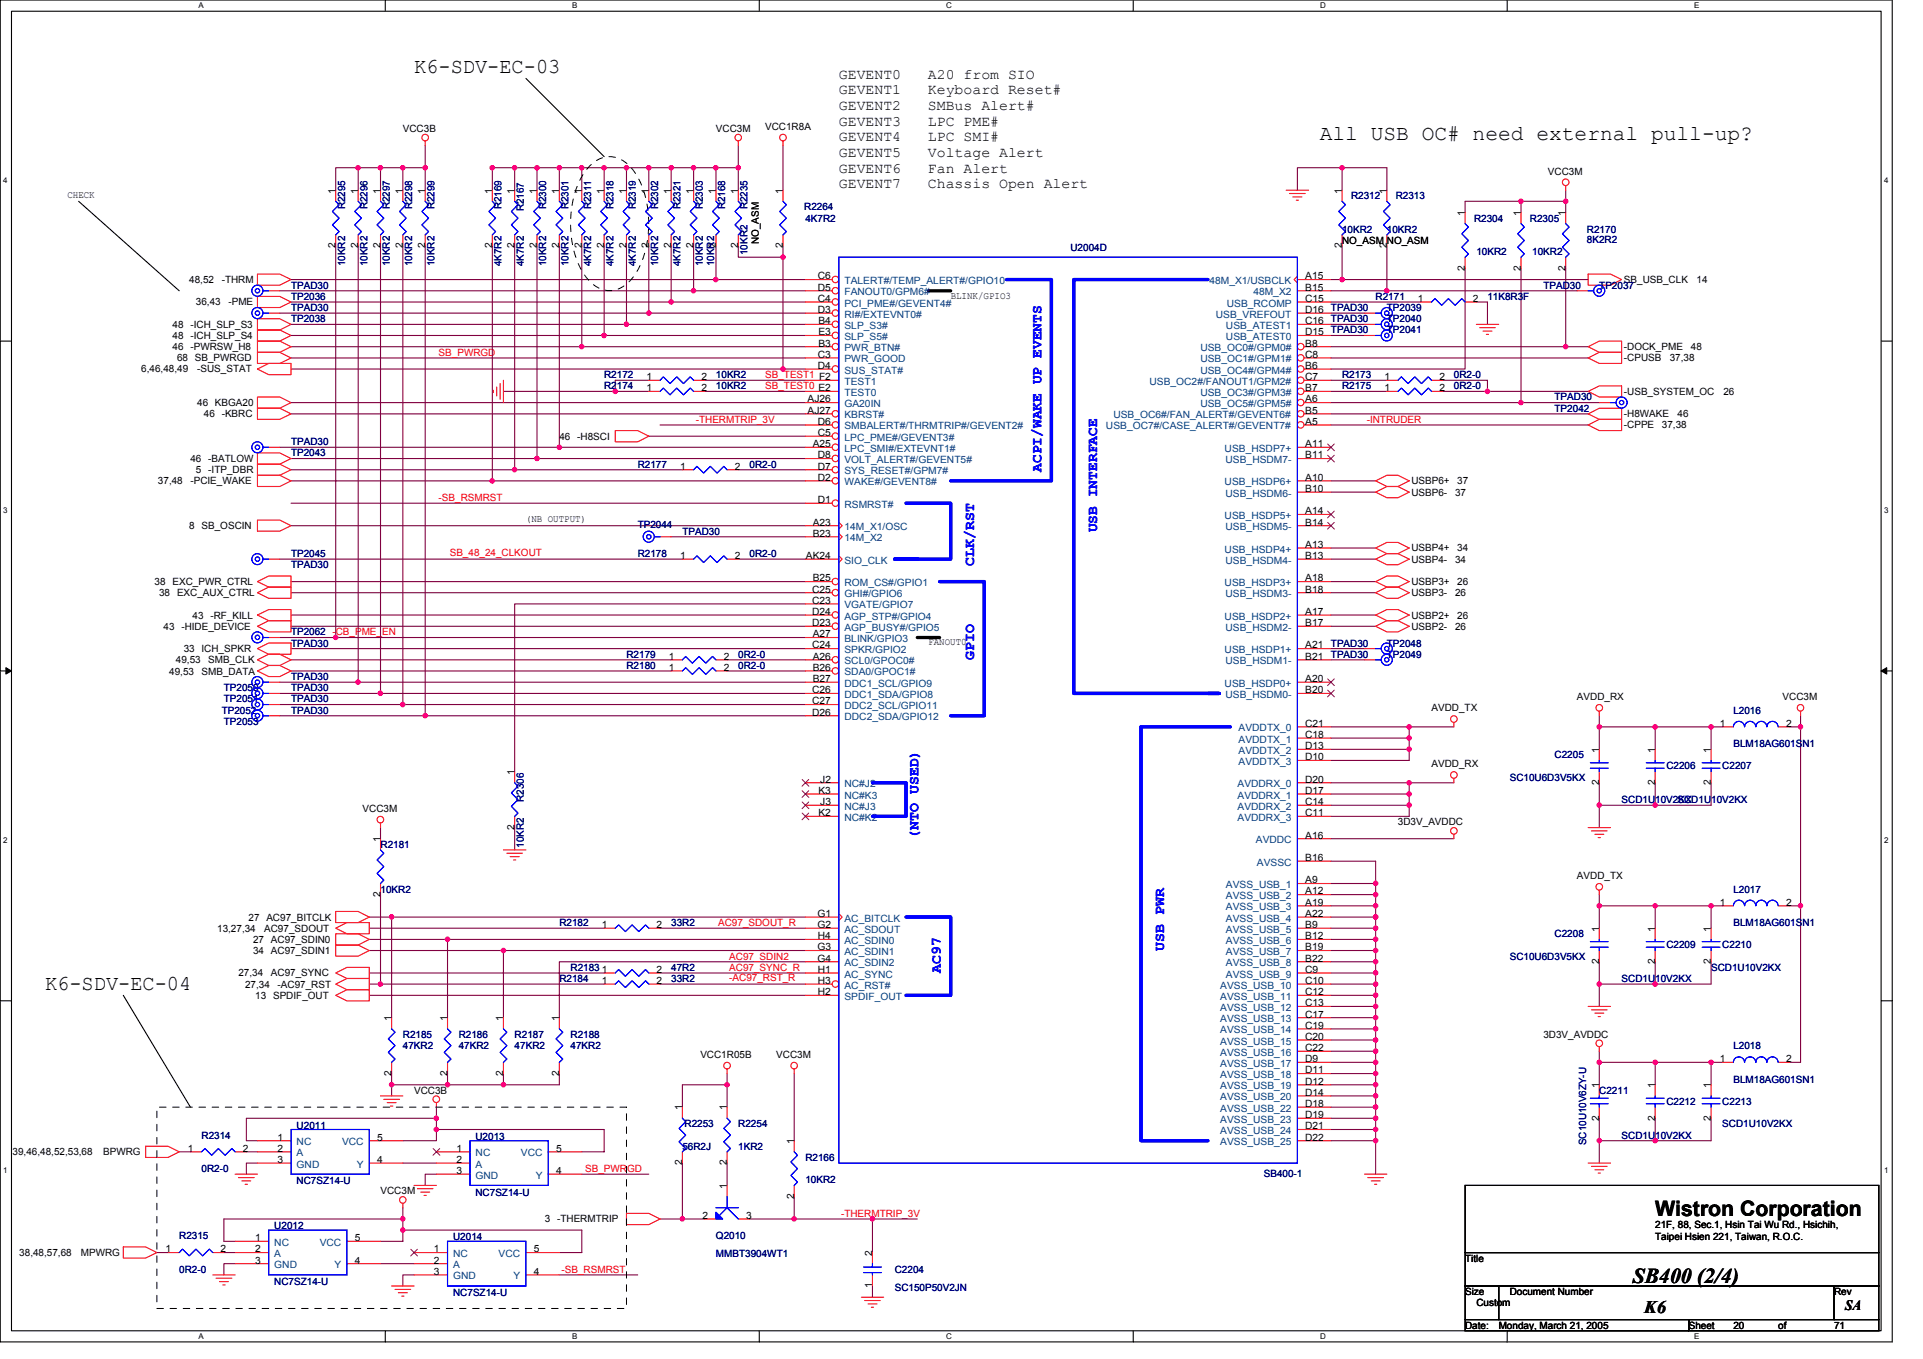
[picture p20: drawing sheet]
<svg xmlns="http://www.w3.org/2000/svg" width="297mm" height="210mm" viewBox="0 0 297 210" stroke-linecap="round" stroke-linejoin="round" font-family="sans-serif">
<defs><g id="words">
<g font-size="3.3">
<text x="64" y="11.3">K6-SDV-EC-03</text>
<text x="203.9" y="21.6">All USB OC# need external pull-up?</text>
<text x="7" y="152.9">K6-SDV-EC-04</text>
<text x="255.7" y="187.9">Wistron Corporation</text>
<text x="252.2" y="198.1">SB400 (2/4)</text>
</g>
<text font-size="2.8" x="254" y="202.9">K6</text>
<g font-size="2.2">
<text x="129.6" y="12.2">GEVENT0</text>
<text x="129.6" y="14.6">GEVENT1</text>
<text x="129.6" y="17">GEVENT2</text>
<text x="143.3" y="12.2">A20 from SIO</text>
<text x="143.3" y="14.6">Keyboard Reset#</text>
<text x="143.3" y="17">SMBus Alert#</text>
<text x="129.6" y="19.4">GEVENT3</text>
<text x="129.6" y="21.8">GEVENT4</text>
<text x="143.3" y="19.4">LPC PME#</text>
<text x="143.3" y="21.8">LPC SMI#</text>
<text x="129.6" y="24.2">GEVENT5</text>
<text x="129.6" y="26.6">GEVENT6</text>
<text x="129.6" y="29.1">GEVENT7</text>
<text x="143.3" y="24.2">Voltage Alert</text>
<text x="143.3" y="26.6">Fan Alert</text>
<text x="143.3" y="29.1">Chassis Open Alert</text>
<text x="285" y="202.4">SA</text>
</g>
<g font-size="2.2" fill="#00f">
<text x="160.9" y="72.9" transform="rotate(-90 160.9 72.9)">ACPI/WAKE UP EVENTS</text>
<text x="169.5" y="82.2" transform="rotate(-90 169.5 82.2)">USB INTERFACE</text>
<text x="150.5" y="87.4" transform="rotate(-90 150.5 87.4)">CLK/RST</text>
<text x="150.5" y="101.9" transform="rotate(-90 150.5 101.9)">GPIO</text>
<text x="141.9" y="129.5" transform="rotate(-90 141.9 129.5)">(NTO USED)</text>
<text x="179.8" y="146.8" transform="rotate(-90 179.8 146.8)">USB PWR</text>
<text x="145.3" y="150.3" transform="rotate(-90 145.3 150.3)">AC97</text>
</g>
<g font-size="1.5">
<text x="62.2" y="20.4">VCC3B</text>
<text x="110.6" y="20.4">VCC3M</text>
<text x="118.2" y="20.1">VCC1R8A</text>
<text x="51.8" y="29.9" transform="rotate(-90 51.8 29.9)">1</text>
<text x="55.3" y="29.9" transform="rotate(-90 55.3 29.9)">1</text>
<text x="58.8" y="29.9" transform="rotate(-90 58.8 29.9)">1</text>
<text x="62.2" y="29.9" transform="rotate(-90 62.2 29.9)">1</text>
<text x="65.7" y="29.9" transform="rotate(-90 65.7 29.9)">1</text>
<text x="76" y="29.9" transform="rotate(-90 76 29.9)">1</text>
<text x="79.5" y="29.9" transform="rotate(-90 79.5 29.9)">1</text>
<text x="82.9" y="29.9" transform="rotate(-90 82.9 29.9)">1</text>
<text x="86.4" y="29.9" transform="rotate(-90 86.4 29.9)">1</text>
<text x="89.8" y="29.9" transform="rotate(-90 89.8 29.9)">1</text>
<text x="93.3" y="29.9" transform="rotate(-90 93.3 29.9)">1</text>
<text x="96.7" y="29.9" transform="rotate(-90 96.7 29.9)">1</text>
<text x="100.2" y="29.9" transform="rotate(-90 100.2 29.9)">1</text>
<text x="103.6" y="29.9" transform="rotate(-90 103.6 29.9)">1</text>
<text x="107.1" y="29.9" transform="rotate(-90 107.1 29.9)">1</text>
<text x="110.6" y="29.9" transform="rotate(-90 110.6 29.9)">1</text>
<text x="114" y="29.9" transform="rotate(-90 114 29.9)">1</text>
<text x="120.9" y="29.9" transform="rotate(-90 120.9 29.9)">1</text>
<text x="207.3" y="29.9" transform="rotate(-90 207.3 29.9)">1</text>
<text x="214.2" y="29.9" transform="rotate(-90 214.2 29.9)">1</text>
<text x="239.1" y="27">VCC3M</text>
<text x="10.4" y="30.6">CHECK</text>
<text x="226.3" y="33.3" transform="rotate(-90 226.3 33.3)">1</text>
<text x="234.9" y="33.3" transform="rotate(-90 234.9 33.3)">1</text>
<text x="241.8" y="33.3" transform="rotate(-90 241.8 33.3)">1</text>
<text x="51.8" y="38.4" transform="rotate(-90 51.8 38.4)">2</text>
<text x="55.3" y="38.4" transform="rotate(-90 55.3 38.4)">2</text>
<text x="58.8" y="38.4" transform="rotate(-90 58.8 38.4)">2</text>
<text x="62.2" y="38.4" transform="rotate(-90 62.2 38.4)">2</text>
<text x="65.7" y="38.4" transform="rotate(-90 65.7 38.4)">2</text>
<text x="76" y="38.4" transform="rotate(-90 76 38.4)">2</text>
<text x="79.5" y="38.4" transform="rotate(-90 79.5 38.4)">2</text>
<text x="82.9" y="38.4" transform="rotate(-90 82.9 38.4)">2</text>
<text x="86.4" y="38.4" transform="rotate(-90 86.4 38.4)">2</text>
<text x="89.8" y="38.4" transform="rotate(-90 89.8 38.4)">2</text>
<text x="93.3" y="38.4" transform="rotate(-90 93.3 38.4)">2</text>
<text x="96.7" y="38.4" transform="rotate(-90 96.7 38.4)">2</text>
<text x="100.2" y="38.4" transform="rotate(-90 100.2 38.4)">2</text>
<text x="103.6" y="38.4" transform="rotate(-90 103.6 38.4)">2</text>
<text x="107.1" y="38.4" transform="rotate(-90 107.1 38.4)">2</text>
<text x="110.6" y="38.4" transform="rotate(-90 110.6 38.4)">2</text>
<text x="114" y="38.4" transform="rotate(-90 114 38.4)">2</text>
<text x="117.2" y="37.7" transform="rotate(-90 117.2 37.7)">NO_ASM</text>
<text x="120.9" y="38.4" transform="rotate(-90 120.9 38.4)">2</text>
<text x="207.3" y="38.4" transform="rotate(-90 207.3 38.4)">2</text>
<text x="207.3" y="37.7">NO_ASM NO_ASM</text>
<text x="214.2" y="38.4" transform="rotate(-90 214.2 38.4)">2</text>
<text x="226.3" y="41.8" transform="rotate(-90 226.3 41.8)">2</text>
<text x="234.9" y="41.8" transform="rotate(-90 234.9 41.8)">2</text>
<text x="241.8" y="41.8" transform="rotate(-90 241.8 41.8)">2</text>
<text x="29.2" y="43.7">48,52</text>
<text x="30.3" y="47.2">36,43</text>
<text x="34.2" y="43.7">-THRM</text>
<text x="35.3" y="47.2">-PME</text>
<text x="126.3" y="43.2">C6</text>
<text x="126.3" y="44.9">D5</text>
<text x="126.3" y="46.6">C4</text>
<text x="146.9" y="46.1">BLINK/GPIO3</text>
<text x="201.6" y="46.6">C15</text>
<text x="201.6" y="44.9">B15</text>
<text x="201.6" y="43.2">A15</text>
<text x="219" y="46.6">1</text>
<text x="227.5" y="46.6">2</text>
<text x="250.8" y="43.7">SB_USB_CLK</text>
<text x="262.1" y="43.7">14</text>
<text x="26.6" y="50.6">48 -ICH_SLP_S3</text>
<text x="26.6" y="52.4">48 -ICH_SLP_S4</text>
<text x="126.3" y="48.3">D3</text>
<text x="126.4" y="50.1">B4</text>
<text x="126.4" y="51.8">E3</text>
<text x="126.4" y="53.5">B3</text>
<text x="201.6" y="50.1">C16 TPAD30</text>
<text x="201.6" y="51.8">D15 TPAD30</text>
<text x="201.6" y="53.5">B8</text>
<text x="201.6" y="48.3">D16 TPAD30</text>
<text x="21.8" y="57.5">6,46,48,49</text>
<text x="26.6" y="54.1">46 -PWRSW_H8</text>
<text x="27.3" y="55.8">68 SB_PWRGD</text>
<text x="30.5" y="57.5">-SUS_STAT</text>
<text x="99.9" y="58.7">1</text>
<text x="108.3" y="58.7">2</text>
<text x="126.3" y="55.3">C3</text>
<text x="126.3" y="57">D4</text>
<text x="201.6" y="55.3">C8</text>
<text x="201.6" y="57">B6</text>
<text x="201.6" y="58.7">C7</text>
<text x="213.8" y="58.7">1</text>
<text x="222.3" y="58.7">2</text>
<text x="250.8" y="54.1">-DOCK_PME</text>
<text x="250.8" y="55.8">-CPUSB</text>
<text x="257.9" y="55.8">37,38</text>
<text x="261.2" y="54.1">48</text>
<text x="30.5" y="62.7">46 KBGA20</text>
<text x="31.5" y="64.5">46 -KBRC</text>
<text x="99.9" y="60.4">1</text>
<text x="108.3" y="60.4">2</text>
<text x="124.8" y="62.2">AJ26</text>
<text x="124.8" y="63.9">AJ27</text>
<text x="126.3" y="65.6">D6</text>
<text x="201.6" y="62.2">A6</text>
<text x="201.6" y="60.4">B7</text>
<text x="201.6" y="65.6">A5</text>
<text x="201.6" y="63.9">B5</text>
<text x="213.8" y="60.4">1</text>
<text x="222.3" y="60.4">2</text>
<text x="250.8" y="61">-USB_SYSTEM_OC</text>
<text x="250.8" y="64.5">-H8WAKE</text>
<text x="259.1" y="64.5">46</text>
<text x="266.2" y="61">26</text>
<text x="29.4" y="71.4">46 -BATLOW</text>
<text x="86.4" y="67.9">46 -H8SCI</text>
<text x="125.5" y="69.1">A25</text>
<text x="126.3" y="67.4">C5</text>
<text x="126.3" y="70.8">D8</text>
<text x="201.6" y="70.8">B11</text>
<text x="201.6" y="69.1">A11</text>
<text x="250.8" y="66.2">-CPPE</text>
<text x="256.7" y="66.2">37,38</text>
<text x="24.4" y="74.8">37,48</text>
<text x="29.4" y="74.8">-PCIE_WAKE</text>
<text x="30.3" y="73.1">5 -ITP_DBR</text>
<text x="105" y="72.5">1</text>
<text x="113.5" y="72.5">2</text>
<text x="126.3" y="72.5">D7</text>
<text x="126.3" y="74.3">D2</text>
<text x="126.3" y="77.7">D1</text>
<text x="201.6" y="76">B10</text>
<text x="201.6" y="74.3">A10</text>
<text x="218" y="74.8">USBP6+</text>
<text x="218" y="76.5">USBP6-</text>
<text x="224.8" y="76.5">37</text>
<text x="225.1" y="74.8">37</text>
<text x="29.2" y="81.7">8 SB_OSCIN</text>
<text x="81.2" y="80.7">(NB OUTPUT)</text>
<text x="125.5" y="81.2">A23</text>
<text x="125.5" y="82.9">B23</text>
<text x="201.6" y="81.2">B14</text>
<text x="201.6" y="79.4">A14</text>
<text x="105" y="86.3">1</text>
<text x="113.5" y="86.3">2</text>
<text x="124.5" y="86.3">AK24</text>
<text x="125.5" y="89.8">B25</text>
<text x="201.6" y="86.3">B13</text>
<text x="201.6" y="84.6">A13</text>
<text x="201.6" y="89.8">A18</text>
<text x="218" y="86.9">USBP4-</text>
<text x="218" y="85.2">USBP4+</text>
<text x="224.8" y="86.9">34</text>
<text x="225.1" y="85.2">34</text>
<text x="23.9" y="90.4">38 EXC_PWR_CTRL</text>
<text x="24.6" y="92.1">38 EXC_AUX_CTRL</text>
<text x="29.8" y="95.5">43 -RF_KILL</text>
<text x="125.5" y="91.5">C25</text>
<text x="125.5" y="93.3">C23</text>
<text x="125.5" y="95">D24</text>
<text x="201.6" y="91.5">B18</text>
<text x="201.6" y="95">A17</text>
<text x="218" y="95.5">USBP2+</text>
<text x="218" y="92.1">USBP3-</text>
<text x="218" y="90.4">USBP3+</text>
<text x="224.8" y="92.1">26</text>
<text x="225.1" y="95.5">26</text>
<text x="225.1" y="90.4">26</text>
<text x="25.3" y="97.3">43 -HIDE_DEVICE</text>
<text x="28.4" y="100.7">33 ICH_SPKR</text>
<text x="103.3" y="101.9">1</text>
<text x="111.8" y="101.9">2</text>
<text x="125.5" y="96.7">D23</text>
<text x="125.5" y="100.2">C24</text>
<text x="125.5" y="98.4">A27</text>
<text x="125.5" y="101.9">A26</text>
<text x="143.4" y="99.7">FANOUT0</text>
<text x="201.6" y="96.7">B17</text>
<text x="201.6" y="101.9">B21</text>
<text x="201.6" y="100.2">A21</text>
<text x="218" y="97.3">USBP2-</text>
<text x="224.8" y="97.3">26</text>
<text x="26.1" y="104.2">49,53</text>
<text x="27.2" y="102.4">49,53</text>
<text x="31.1" y="104.2">SMB_DATA</text>
<text x="32.2" y="102.4">SMB_CLK</text>
<text x="103.3" y="103.6">1</text>
<text x="111.8" y="103.6">2</text>
<text x="125.5" y="107.1">C26</text>
<text x="125.5" y="103.6">B26</text>
<text x="125.5" y="105.3">B27</text>
<text x="201.6" y="107.1">B20</text>
<text x="201.6" y="105.3">A20</text>
<text x="125.5" y="108.8">C27</text>
<text x="125.5" y="110.5">D26</text>
<text x="201.6" y="112.2">C21</text>
<text x="201.6" y="114">C18</text>
<text x="221.1" y="109.9">AVDD_TX</text>
<text x="243.6" y="108.1">AVDD_RX</text>
<text x="265.7" y="112.2">1</text>
<text x="275.4" y="108.1">VCC3M</text>
<text x="275.9" y="112.2">2</text>
<text x="79.5" y="119.7" transform="rotate(-90 79.5 119.7)">1</text>
<text x="201.6" y="115.7">D13</text>
<text x="201.6" y="117.4">D10</text>
<text x="221.1" y="118.5">AVDD_RX</text>
<text x="247" y="116.2" transform="rotate(-90 247 116.2)">1</text>
<text x="255.6" y="116.2" transform="rotate(-90 255.6 116.2)">1</text>
<text x="264.3" y="116.2" transform="rotate(-90 264.3 116.2)">1</text>
<text x="56" y="125.4">VCC3M</text>
<text x="126.4" y="122.6">K3</text>
<text x="126.7" y="120.9">J2</text>
<text x="126.7" y="124.4">J3</text>
<text x="201.6" y="120.9">D20</text>
<text x="201.6" y="122.6">D17</text>
<text x="201.6" y="124.4">C14</text>
<text x="247" y="121.3" transform="rotate(-90 247 121.3)">2</text>
<text x="255.6" y="121.3" transform="rotate(-90 255.6 121.3)">2</text>
<text x="264.3" y="121.3" transform="rotate(-90 264.3 121.3)">2</text>
<text x="58.8" y="130.1" transform="rotate(-90 58.8 130.1)">1</text>
<text x="79.5" y="128.2" transform="rotate(-90 79.5 128.2)">2</text>
<text x="126.4" y="126.1">K2</text>
<text x="201.6" y="129.5">A16</text>
<text x="201.6" y="126.1">C11</text>
<text x="215.9" y="127.5">3D3V_AVDDC</text>
<text x="201.6" y="133">B16</text>
<text x="201.6" y="136.4">A9</text>
<text x="243.6" y="135.8">AVDD_TX</text>
<text x="33.5" y="143.9">13,27,34</text>
<text x="38.4" y="142.2">27 AC97_BITCLK</text>
<text x="40.8" y="143.9">AC97_SDOUT</text>
<text x="58.8" y="138.6" transform="rotate(-90 58.8 138.6)">2</text>
<text x="92.9" y="143.3">1</text>
<text x="101.4" y="143.3">2</text>
<text x="126.3" y="141.6">G1</text>
<text x="126.3" y="143.3">G2</text>
<text x="201.6" y="138.2">A12</text>
<text x="201.6" y="141.6">A22</text>
<text x="201.6" y="143.3">B9</text>
<text x="201.6" y="139.9">A19</text>
<text x="247" y="143.9" transform="rotate(-90 247 143.9)">1</text>
<text x="255.6" y="143.9" transform="rotate(-90 255.6 143.9)">1</text>
<text x="264.3" y="143.9" transform="rotate(-90 264.3 143.9)">1</text>
<text x="265.7" y="139.9">1</text>
<text x="275.9" y="139.9">2</text>
<text x="39.1" y="147.4">34 AC97_SDIN1</text>
<text x="39.1" y="145.6">27 AC97_SDIN0</text>
<text x="126.3" y="146.8">G3</text>
<text x="126.3" y="148.5">G4</text>
<text x="126.3" y="145.1">H4</text>
<text x="201.6" y="146.8">B19</text>
<text x="201.6" y="145.1">B12</text>
<text x="201.6" y="148.5">B22</text>
<text x="247" y="148.9" transform="rotate(-90 247 148.9)">2</text>
<text x="255.6" y="148.9" transform="rotate(-90 255.6 148.9)">2</text>
<text x="264.3" y="148.9" transform="rotate(-90 264.3 148.9)">2</text>
<text x="36.8" y="150.8">27,34</text>
<text x="37.9" y="152.5">27,34</text>
<text x="39.4" y="154.3">13 SPDIF_OUT</text>
<text x="41.8" y="150.8">AC97_SYNC</text>
<text x="42.9" y="152.5">-AC97_RST</text>
<text x="92.9" y="150.3">1</text>
<text x="92.9" y="152">1</text>
<text x="101.4" y="150.3">2</text>
<text x="101.4" y="152">2</text>
<text x="126.3" y="150.3">H1</text>
<text x="126.3" y="152">H3</text>
<text x="126.3" y="153.7">H2</text>
<text x="201.6" y="153.7">C12</text>
<text x="201.6" y="152">C10</text>
<text x="201.6" y="150.3">C9</text>
<text x="201.6" y="155.4">C13</text>
<text x="60.5" y="157.7" transform="rotate(-90 60.5 157.7)">1</text>
<text x="69.1" y="157.7" transform="rotate(-90 69.1 157.7)">1</text>
<text x="77.7" y="157.7" transform="rotate(-90 77.7 157.7)">1</text>
<text x="86.4" y="157.7" transform="rotate(-90 86.4 157.7)">1</text>
<text x="201.6" y="158.9">C19</text>
<text x="201.6" y="160.6">C20</text>
<text x="201.6" y="157.2">C17</text>
<text x="238.4" y="160.3">3D3V_AVDDC</text>
<text x="60.5" y="166.2" transform="rotate(-90 60.5 166.2)">2</text>
<text x="69.1" y="166.2" transform="rotate(-90 69.1 166.2)">2</text>
<text x="77.7" y="166.2" transform="rotate(-90 77.7 166.2)">2</text>
<text x="86.4" y="166.2" transform="rotate(-90 86.4 166.2)">2</text>
<text x="108.2" y="163.4">VCC1R05B</text>
<text x="119.9" y="163.4">VCC3M</text>
<text x="201.6" y="167.5">D12</text>
<text x="201.6" y="165.8">D11</text>
<text x="201.6" y="164.1">D9</text>
<text x="201.6" y="162.3">C22</text>
<text x="265.7" y="164.1">1</text>
<text x="275.9" y="164.1">2</text>
<text x="64" y="169">VCC3B</text>
<text x="105.4" y="171.5" transform="rotate(-90 105.4 171.5)">1</text>
<text x="112.3" y="171.5" transform="rotate(-90 112.3 171.5)">1</text>
<text x="201.6" y="172.7">D19</text>
<text x="201.6" y="171">D18</text>
<text x="201.6" y="169.2">D14</text>
<text x="247" y="173.1" transform="rotate(-90 247 173.1)">2</text>
<text x="247" y="168.1" transform="rotate(-90 247 168.1)">1</text>
<text x="255.6" y="173.1" transform="rotate(-90 255.6 173.1)">2</text>
<text x="255.6" y="168.1" transform="rotate(-90 255.6 168.1)">1</text>
<text x="264.3" y="173.1" transform="rotate(-90 264.3 173.1)">2</text>
<text x="264.3" y="168.1" transform="rotate(-90 264.3 168.1)">1</text>
<text x="1.9" y="178.4">39,46,48,52,53,68</text>
<text x="15.9" y="178.4">BPWRG</text>
<text x="29" y="177.9">1</text>
<text x="37.5" y="177.9">2</text>
<text x="42.9" y="176.2">1</text>
<text x="42.9" y="177.9">2</text>
<text x="42.9" y="179.6">3</text>
<text x="58.2" y="179.6">4</text>
<text x="58.2" y="176.2">5</text>
<text x="70.5" y="177.9">1</text>
<text x="70.5" y="179.6">2</text>
<text x="85.9" y="177.9">5</text>
<text x="122.7" y="176.7" transform="rotate(-90 122.7 176.7)">1</text>
<text x="201.6" y="176.2">D22</text>
<text x="201.6" y="174.4">D21</text>
<text x="58.8" y="184.5">VCC3M</text>
<text x="70.5" y="181.3">3</text>
<text x="85.9" y="181.3">4</text>
<text x="105.4" y="180" transform="rotate(-90 105.4 180)">2</text>
<text x="112.3" y="183.6" transform="rotate(-90 112.3 183.6)">1</text>
<text x="112.3" y="180" transform="rotate(-90 112.3 180)">2</text>
<text x="122.7" y="185.2" transform="rotate(-90 122.7 185.2)">2</text>
<text x="39.4" y="191.7">1</text>
<text x="54.8" y="191.7">5</text>
<text x="84.2" y="188.8">3 -THERMTRIP</text>
<text x="108.5" y="188.3">2</text>
<text x="115.2" y="188.3">3</text>
<text x="255.7" y="189.7">21F, 88, Sec.1, Hsin Tai Wu Rd., Hsichih,</text>
<text x="255.7" y="191.5">Taipei Hsien 221, Taiwan, R.O.C.</text>
<text x="3" y="194">38,48,57,68</text>
<text x="12.5" y="194">MPWRG</text>
<text x="25.6" y="193.4">1</text>
<text x="34.1" y="193.4">2</text>
<text x="39.4" y="193.4">2</text>
<text x="39.4" y="195.2">3</text>
<text x="54.8" y="195.2">4</text>
<text x="67" y="193.4">1</text>
<text x="67" y="195.2">2</text>
<text x="67" y="196.9">3</text>
<text x="82.4" y="196.9">4</text>
<text x="82.4" y="193.4">5</text>
<text x="134.7" y="194" transform="rotate(-90 134.7 194)">2</text>
<text x="226.3" y="194.9">Title</text>
<text x="134.7" y="199" transform="rotate(-90 134.7 199)">1</text>
<text x="226.3" y="200">Size</text>
<text x="228" y="201.8">Custom</text>
<text x="233.2" y="200">Document Number</text>
<text x="283.3" y="200">Rev</text>
<text x="226.3" y="205.2">Date:</text>
<text x="231.5" y="205.2">Monday, March 21, 2005</text>
<text x="260.9" y="205.2">Sheet</text>
<text x="267.8" y="205.2">20</text>
<text x="274.7" y="205.2">of</text>
<text x="283.3" y="205.2">71</text>
</g>
<g font-size="1.5" fill="#000080">
<text x="53.3" y="32.3" transform="rotate(-90 53.3 32.3)">R2295</text>
<text x="56.8" y="32.3" transform="rotate(-90 56.8 32.3)">R2296</text>
<text x="60.2" y="32.3" transform="rotate(-90 60.2 32.3)">R2297</text>
<text x="63.7" y="32.3" transform="rotate(-90 63.7 32.3)">R2298</text>
<text x="67.1" y="32.3" transform="rotate(-90 67.1 32.3)">R2299</text>
<text x="77.5" y="32.3" transform="rotate(-90 77.5 32.3)">R2169</text>
<text x="80.9" y="32.7" transform="rotate(-90 80.9 32.7)">R2167</text>
<text x="84.4" y="32.3" transform="rotate(-90 84.4 32.3)">R2300</text>
<text x="87.8" y="32.3" transform="rotate(-90 87.8 32.3)">R2301</text>
<text x="91.3" y="32.3" transform="rotate(-90 91.3 32.3)">R2311</text>
<text x="94.8" y="32.3" transform="rotate(-90 94.8 32.3)">R2318</text>
<text x="98.2" y="32.3" transform="rotate(-90 98.2 32.3)">R2319</text>
<text x="101.7" y="32.3" transform="rotate(-90 101.7 32.3)">R2302</text>
<text x="105.1" y="32.3" transform="rotate(-90 105.1 32.3)">R2321</text>
<text x="108.6" y="32.3" transform="rotate(-90 108.6 32.3)">R2303</text>
<text x="112" y="32.3" transform="rotate(-90 112 32.3)">R2168</text>
<text x="115.5" y="32.3" transform="rotate(-90 115.5 32.3)">R2235</text>
<text x="124.2" y="32.5">R2264</text>
<text x="124.4" y="34.2">4K7R2</text>
<text x="207.3" y="35.9">10KR2</text>
<text x="208.7" y="30.8">R2312</text>
<text x="214.2" y="35.9">10KR2</text>
<text x="215.6" y="30.8">R2313</text>
<text x="227.7" y="34.2">R2304</text>
<text x="236.3" y="34.2">R2305</text>
<text x="245.1" y="35.9">R2170</text>
<text x="53.3" y="41.1" transform="rotate(-90 53.3 41.1)">10KR2</text>
<text x="56.8" y="41.1" transform="rotate(-90 56.8 41.1)">10KR2</text>
<text x="60.2" y="41.1" transform="rotate(-90 60.2 41.1)">10KR2</text>
<text x="63.7" y="41.1" transform="rotate(-90 63.7 41.1)">10KR2</text>
<text x="67.1" y="41.1" transform="rotate(-90 67.1 41.1)">10KR2</text>
<text x="77.5" y="41.1" transform="rotate(-90 77.5 41.1)">4K7R2</text>
<text x="80.9" y="41.1" transform="rotate(-90 80.9 41.1)">4K7R2</text>
<text x="84.4" y="41.1" transform="rotate(-90 84.4 41.1)">10KR2</text>
<text x="87.8" y="41.1" transform="rotate(-90 87.8 41.1)">10KR2</text>
<text x="91.3" y="41.1" transform="rotate(-90 91.3 41.1)">4K7R2</text>
<text x="94.8" y="41.1" transform="rotate(-90 94.8 41.1)">4K7R2</text>
<text x="98.2" y="41.1" transform="rotate(-90 98.2 41.1)">4K7R2</text>
<text x="101.7" y="41.1" transform="rotate(-90 101.7 41.1)">10KR2</text>
<text x="105.1" y="41.1" transform="rotate(-90 105.1 41.1)">4K7R2</text>
<text x="108.6" y="41.1" transform="rotate(-90 108.6 41.1)">10KR2</text>
<text x="110.3" y="41.1" transform="rotate(-90 110.3 41.1)">10KR2</text>
<text x="115.5" y="39.4" transform="rotate(-90 115.5 39.4)">10KR2</text>
<text x="165.4" y="38.7">U2004D</text>
<text x="228" y="39.4">10KR2</text>
<text x="236.7" y="39.4">10KR2</text>
<text x="245.1" y="37.5">8K2R2</text>
<text x="45" y="46.3">TP2036</text>
<text x="45" y="44.6">TPAD30</text>
<text x="212.5" y="46.3">R2171</text>
<text x="229.8" y="46.3">11K8R3F</text>
<text x="238.4" y="44.6">TPAD30</text>
<text x="247" y="44.6">TP2037</text>
<text x="45" y="49.8">TP2038</text>
<text x="45" y="48">TPAD30</text>
<text x="214.2" y="48">TP2039</text>
<text x="214.2" y="49.8">TP2040</text>
<text x="214.2" y="51.5">TP2041</text>
<text x="93.3" y="58.4">R2172</text>
<text x="110.6" y="58.4">10KR2</text>
<text x="207.3" y="58.4">R2173</text>
<text x="224.6" y="58.4">0R2-0</text>
<text x="93.3" y="60.1">R2174</text>
<text x="110.6" y="60.1">10KR2</text>
<text x="207.3" y="60.1">R2175</text>
<text x="224.6" y="60.1">0R2-0</text>
<text x="240.1" y="63.6">TP2042</text>
<text x="240.1" y="61.8">TPAD30</text>
<text x="45" y="70.5">TP2043</text>
<text x="45" y="68.8">TPAD30</text>
<text x="98.5" y="72.2">R2177</text>
<text x="115.8" y="72.2">0R2-0</text>
<text x="98.5" y="81.6">TP2044</text>
<text x="105.4" y="82.6">TPAD30</text>
<text x="45" y="86">TP2045</text>
<text x="45" y="87.8">TPAD30</text>
<text x="98.5" y="86">R2178</text>
<text x="115.8" y="86">0R2-0</text>
<text x="45" y="98.1">TP2062 -CB_PME_EN</text>
<text x="45" y="99.9">TPAD30</text>
<text x="96.8" y="101.6">R2179</text>
<text x="114" y="101.6">0R2-0</text>
<text x="205.6" y="101.6">TPAD30</text>
<text x="205.6" y="99.9">TPAD30</text>
<text x="214.2" y="101.6">TP2049</text>
<text x="214.2" y="99.9">TP2048</text>
<text x="34.6" y="106.8">TP2050</text>
<text x="45" y="105">TPAD30</text>
<text x="45" y="106.8">TPAD30</text>
<text x="96.8" y="103.3">R2180</text>
<text x="114" y="103.3">0R2-0</text>
<text x="34.2" y="110.2">TP2052</text>
<text x="34.6" y="108.5">TP2051</text>
<text x="34.6" y="112">TP2053</text>
<text x="45" y="110.2">TPAD30</text>
<text x="45" y="108.5">TPAD30</text>
<text x="267.8" y="110.2">L2016</text>
<text x="240.1" y="117.1">C2205</text>
<text x="257.4" y="118.9">C2206</text>
<text x="266" y="118.9">C2207</text>
<text x="267.8" y="115.4">BLM18AG601SN1</text>
<text x="80.9" y="123.8" transform="rotate(-90 80.9 123.8)">R2306</text>
<text x="233.2" y="120.6">SC10U6D3V5KX</text>
<text x="250.5" y="124">SCD1U10V2KX</text>
<text x="259.1" y="124">SCD1U10V2KX</text>
<text x="58.8" y="130.9">R2181</text>
<text x="80.9" y="130.9" transform="rotate(-90 80.9 130.9)">10KR2</text>
<text x="58.8" y="137.9">10KR2</text>
<text x="267.8" y="137.9">L2017</text>
<text x="86.4" y="143">R2182</text>
<text x="103.7" y="143">33R2</text>
<text x="267.8" y="143">BLM18AG601SN1</text>
<text x="88.1" y="149.9">R2183</text>
<text x="103.7" y="149.9">47R2</text>
<text x="233.2" y="148.2">SC10U6D3V5KX</text>
<text x="240.1" y="144.8">C2208</text>
<text x="257.4" y="146.5">C2209</text>
<text x="264.3" y="149.9">SCD1U10V2KX</text>
<text x="266" y="146.5">C2210</text>
<text x="86.4" y="151.7">R2184</text>
<text x="103.7" y="151.7">33R2</text>
<text x="250.5" y="151.7">SCD1U10V2KX</text>
<text x="62.2" y="160.3">R2185</text>
<text x="70.9" y="160.3">R2186</text>
<text x="79.5" y="160.3">R2187</text>
<text x="88.1" y="160.3">R2188</text>
<text x="62.2" y="162">47KR2</text>
<text x="70.9" y="162">47KR2</text>
<text x="79.5" y="162">47KR2</text>
<text x="88.1" y="162">47KR2</text>
<text x="267.8" y="162">L2018</text>
<text x="267.8" y="167.2">BLM18AG601SN1</text>
<text x="247" y="169">C2211</text>
<text x="257.4" y="170.7">C2212</text>
<text x="266" y="170.7">C2213</text>
<text x="31.1" y="175.9">R2314</text>
<text x="45.8" y="174.3">U2011</text>
<text x="73.4" y="176">U2013</text>
<text x="105.4" y="177.6">56R2J</text>
<text x="105.7" y="174.1">R2253</text>
<text x="114" y="174.1">R2254</text>
<text x="114" y="177.6">1KR2</text>
<text x="124.4" y="179.3">R2166</text>
<text x="245" y="176.9" transform="rotate(-90 245 176.9)">SC10U10V6ZY-U</text>
<text x="250.5" y="175.9">SCD1U10V2KX</text>
<text x="266" y="174.1">SCD1U10V2KX</text>
<text x="31.1" y="181">0R2-0</text>
<text x="45.8" y="182.9">NC7SZ14-U</text>
<text x="73.4" y="184.7">NC7SZ14-U</text>
<text x="124.4" y="182.8">10KR2</text>
<text x="195.2" y="181.7">SB400-1</text>
<text x="27.7" y="191.4">R2315</text>
<text x="42.4" y="189.8">U2012</text>
<text x="70" y="191.6">U2014</text>
<text x="110.6" y="191.4">Q2010</text>
<text x="27.7" y="196.6">0R2-0</text>
<text x="110.6" y="194.2">MMBT3904WT1</text>
<text x="138.2" y="196.6">C2204</text>
<text x="42.4" y="198.5">NC7SZ14-U</text>
<text x="70" y="200.2">NC7SZ14-U</text>
<text x="138.2" y="199.3">SC150P50V2JN</text>
</g>
<g font-size="1.5" fill="#004080">
<text x="130.4" y="43.9">TALERT#/TEMP_ALERT#/GPIO10</text>
<text x="130.4" y="45.6">FANOUT0/GPM6#</text>
<text x="130.4" y="47.3">PCI_PME#/GEVENT4#</text>
<text x="186.8" y="43.9">48M_X1/USBCLK</text>
<text x="189.5" y="47.3">USB_RCOMP</text>
<text x="193.6" y="45.6">48M_X2</text>
<text x="130.4" y="49.1">RI#/EXTEVNT0#</text>
<text x="130.4" y="50.8">SLP_S3#</text>
<text x="130.4" y="52.5">SLP_S5#</text>
<text x="187.8" y="49.1">USB_VREFOUT</text>
<text x="189.4" y="50.8">USB_ATEST1</text>
<text x="189.4" y="52.5">USB_ATEST0</text>
<text x="130.4" y="54.3">PWR_BTN#</text>
<text x="130.4" y="56">PWR_GOOD</text>
<text x="130.4" y="57.7">SUS_STAT#</text>
<text x="130.4" y="59.4">TEST1</text>
<text x="177.6" y="59.4">USB_OC2#/FANOUT1/GPM2#</text>
<text x="185.4" y="54.3">USB_OC0#/GPM0#</text>
<text x="185.4" y="56">USB_OC1#/GPM1#</text>
<text x="185.4" y="57.7">USB_OC4#/GPM4#</text>
<text x="130.4" y="61.2">TEST0</text>
<text x="130.4" y="62.9">GA20IN</text>
<text x="130.4" y="64.6">KBRST#</text>
<text x="172" y="64.6">USB_OC6#/FAN_ALERT#/GEVENT6#</text>
<text x="185.4" y="62.9">USB_OC5#/GPM5#</text>
<text x="185.4" y="61.2">USB_OC3#/GPM3#</text>
<text x="130.4" y="66.3">SMBALERT#/THRMTRIP#/GEVENT2#</text>
<text x="130.4" y="68.1">LPC_PME#/GEVENT3#</text>
<text x="130.4" y="69.8">LPC_SMI#/EXTEVNT1#</text>
<text x="130.4" y="71.5">VOLT_ALERT#/GEVENT5#</text>
<text x="170.8" y="66.3">USB_OC7#/CASE_ALERT#/GEVENT7#</text>
<text x="189.2" y="69.8">USB_HSDP7+</text>
<text x="189.3" y="71.5">USB_HSDM7-</text>
<text x="130.4" y="73.3">SYS_RESET#/GPM7#</text>
<text x="130.4" y="75">WAKE#/GEVENT8#</text>
<text x="189.2" y="75">USB_HSDP6+</text>
<text x="189.3" y="76.7">USB_HSDM6-</text>
<text x="130.4" y="78.4">RSMRST#</text>
<text x="130.4" y="81.9">14M_X1/OSC</text>
<text x="130.4" y="83.6">14M_X2</text>
<text x="189.2" y="80.2">USB_HSDP5+</text>
<text x="189.3" y="81.9">USB_HSDM5-</text>
<text x="130.4" y="87.1">SIO_CLK</text>
<text x="189.2" y="85.3">USB_HSDP4+</text>
<text x="189.3" y="87.1">USB_HSDM4-</text>
<text x="130.4" y="90.5">ROM_CS#/GPIO1</text>
<text x="130.4" y="92.2">GHI#/GPIO6</text>
<text x="130.4" y="94">VGATE/GPIO7</text>
<text x="130.4" y="95.7">AGP_STP#/GPIO4</text>
<text x="189.2" y="90.5">USB_HSDP3+</text>
<text x="189.2" y="95.7">USB_HSDP2+</text>
<text x="189.3" y="92.2">USB_HSDM3-</text>
<text x="130.4" y="97.4">AGP_BUSY#/GPIO5</text>
<text x="130.4" y="99.2">BLINK/GPIO3</text>
<text x="130.4" y="100.9">SPKR/GPIO2</text>
<text x="189.2" y="100.9">USB_HSDP1+</text>
<text x="189.3" y="97.4">USB_HSDM2-</text>
<text x="130.4" y="102.6">SCL0/GPOC0#</text>
<text x="130.4" y="104.3">SDA0/GPOC1#</text>
<text x="130.4" y="106.1">DDC1_SCL/GPIO9</text>
<text x="130.4" y="107.8">DDC1_SDA/GPIO8</text>
<text x="189.2" y="106.1">USB_HSDP0+</text>
<text x="189.3" y="102.6">USB_HSDM1-</text>
<text x="189.3" y="107.8">USB_HSDM0-</text>
<text x="130.4" y="109.5">DDC2_SCL/GPIO11</text>
<text x="130.4" y="111.3">DDC2_SDA/GPIO12</text>
<text x="191.3" y="113">AVDDTX_0</text>
<text x="191.3" y="116.4">AVDDTX_2</text>
<text x="191.3" y="118.2">AVDDTX_3</text>
<text x="191.3" y="114.7">AVDDTX_1</text>
<text x="130.4" y="121.6">NC#J2</text>
<text x="130.4" y="123.3">NC#K3</text>
<text x="130.4" y="125.1">NC#J3</text>
<text x="191.2" y="121.6">AVDDRX_0</text>
<text x="191.2" y="123.3">AVDDRX_1</text>
<text x="191.2" y="125.1">AVDDRX_2</text>
<text x="130.4" y="126.8">NC#K2</text>
<text x="191.2" y="126.8">AVDDRX_3</text>
<text x="194" y="130.2">AVDDC</text>
<text x="189.4" y="137.2">AVSS_USB_1</text>
<text x="194.2" y="133.7">AVSSC</text>
<text x="130.4" y="142.3">AC_BITCLK</text>
<text x="189.4" y="138.9">AVSS_USB_2</text>
<text x="189.4" y="142.3">AVSS_USB_4</text>
<text x="189.4" y="140.6">AVSS_USB_3</text>
<text x="130.4" y="144.1">AC_SDOUT</text>
<text x="130.4" y="145.8">AC_SDIN0</text>
<text x="130.4" y="147.5">AC_SDIN1</text>
<text x="130.4" y="149.2">AC_SDIN2</text>
<text x="189.4" y="147.5">AVSS_USB_7</text>
<text x="189.4" y="145.8">AVSS_USB_6</text>
<text x="189.4" y="149.2">AVSS_USB_8</text>
<text x="189.4" y="144.1">AVSS_USB_5</text>
<text x="130.4" y="151">AC_SYNC</text>
<text x="130.4" y="152.7">AC_RST#</text>
<text x="130.4" y="154.4">SPDIF_OUT</text>
<text x="188.5" y="154.4">AVSS_USB_11</text>
<text x="188.5" y="152.7">AVSS_USB_10</text>
<text x="189.4" y="151">AVSS_USB_9</text>
<text x="188.5" y="159.6">AVSS_USB_14</text>
<text x="188.5" y="161.3">AVSS_USB_15</text>
<text x="188.5" y="157.9">AVSS_USB_13</text>
<text x="188.5" y="156.1">AVSS_USB_12</text>
<text x="188.5" y="166.5">AVSS_USB_18</text>
<text x="188.5" y="164.8">AVSS_USB_17</text>
<text x="188.5" y="163.1">AVSS_USB_16</text>
<text x="188.5" y="173.4">AVSS_USB_23</text>
<text x="188.5" y="171.7">AVSS_USB_22</text>
<text x="188.5" y="170">AVSS_USB_20</text>
<text x="188.5" y="168.3">AVSS_USB_19</text>
<text x="45.8" y="176.9">NC</text>
<text x="45.8" y="178.6">A</text>
<text x="52.8" y="176.9">VCC</text>
<text x="73.5" y="178.6">NC</text>
<text x="80.5" y="178.6">VCC</text>
<text x="188.5" y="176.9">AVSS_USB_25</text>
<text x="188.5" y="175.2">AVSS_USB_24</text>
<text x="45.8" y="180.3">GND</text>
<text x="55.1" y="180.3">Y</text>
<text x="73.5" y="180.3">A</text>
<text x="73.5" y="182.1">GND</text>
<text x="82.8" y="182.1">Y</text>
<text x="42.4" y="192.4">NC</text>
<text x="42.4" y="194.2">A</text>
<text x="42.4" y="195.9">GND</text>
<text x="49.4" y="192.4">VCC</text>
<text x="51.7" y="195.9">Y</text>
<text x="70" y="194.2">NC</text>
<text x="70" y="195.9">A</text>
<text x="70" y="197.6">GND</text>
<text x="77" y="194.2">VCC</text>
<text x="79.3" y="197.6">Y</text>
</g>
<g font-size="1.5" fill="#f00">
<text x="67.8" y="54.9">SB_PWRGD</text>
<text x="118.2" y="58.4">SB_TEST1 F2</text>
<text x="107.5" y="65.3">-THERMTRIP_3V</text>
<text x="118.2" y="60.1">SB_TEST0 E2</text>
<text x="211.1" y="65.3">-INTRUDER</text>
<text x="67.8" y="77.4">-SB_RSMRST</text>
<text x="69.5" y="85.9">SB_48_24_CLKOUT</text>
<text x="110.9" y="143">AC97_SDOUT_R</text>
<text x="112.6" y="149.9">AC97_SYNC_R</text>
<text x="112.6" y="148.2">AC97_SDIN2</text>
<text x="112.6" y="151.5">-AC97_RST_R</text>
<text x="90.4" y="181">SB_PWRGD</text>
<text x="129.9" y="187.9">-THERMTRIP_3V</text>
<text x="86.7" y="196.6">-SB_RSMRST</text>
</g>
<g font-size="1.2">
<text x="30.6" y="1.3">A</text>
<text x="88.4" y="1.3">B</text>
<text x="146.2" y="1.3">C</text>
<text x="203.9" y="1.3">D</text>
<text x="261.7" y="1.3">E</text>
<text x=".5" y="28.3">4</text>
<text x="291" y="28.3">4</text>
<text x=".5" y="79.2">3</text>
<text x="291" y="79.2">3</text>
<text x=".5" y="130.2">2</text>
<text x="291" y="130.2">2</text>
<text x=".5" y="181.1">1</text>
<text x="291" y="181.1">1</text>
<text x="30.6" y="206.8">A</text>
<text x="88.4" y="206.8">B</text>
<text x="146.2" y="206.8">C</text>
<text x="203.9" y="206.8">D</text>
<text x="261.7" y="206.8">E</text>
</g>
</g></defs>
<path d="M0 0h292.3v207.3h-292.3zM1.8 1.7h288.8v203.8h-288.8z" fill="none" stroke="#000" stroke-width=".17"/>
<g fill="#fff">
<path d="M30.6 .2h.8v1.4h-.8z"/>
<path d="M30.6 205.7h.8v1.4h-.8z"/>
</g>
<path d="M59.5 0v1.7M59.5 205.5v1.8" fill="none" stroke="#000" stroke-width=".17"/>
<g fill="#fff">
<path d="M88.4 .2h.8v1.4h-.8z"/>
<path d="M88.4 205.7h.8v1.4h-.8z"/>
</g>
<path d="M117.3 0v1.7M117.3 205.5v1.8" fill="none" stroke="#000" stroke-width=".17"/>
<g fill="#fff">
<path d="M146.2 .2h.8v1.4h-.8z"/>
<path d="M146.2 205.7h.8v1.4h-.8z"/>
</g>
<path d="M175 0v1.7M175 205.5v1.8" fill="none" stroke="#000" stroke-width=".17"/>
<g fill="#fff">
<path d="M203.9 .2h.9v1.4h-.9z"/>
<path d="M203.9 205.7h.9v1.4h-.9z"/>
</g>
<path d="M232.8 0v1.7M232.8 205.5v1.8" fill="none" stroke="#000" stroke-width=".17"/>
<g fill="#fff">
<path d="M261.7 .2h.8v1.4h-.8z"/>
<path d="M261.7 205.7h.8v1.4h-.8z"/>
<path d="M.5 27.2h.6v1.4h-.6z"/>
<path d="M291 27.2h.7v1.4h-.7z"/>
<path d="M.5 78.1h.6v1.4h-.6z"/>
<path d="M291 78.1h.7v1.4h-.7z"/>
</g>
<path d="M0 52.7h1.8M290.6 52.7h1.7" fill="none" stroke="#000" stroke-width=".17"/>
<g fill="#fff">
<path d="M.5 129.1h.6v1.4h-.6z"/>
<path d="M291 129.1h.7v1.4h-.7z"/>
</g>
<path d="M0 103.6h1.8M290.6 103.6h1.7" fill="none" stroke="#000" stroke-width=".17"/>
<path d="M.9 103.1l.9 .5-.9 .5zM290.6 103.6l.8-.5v1z" fill="#000" stroke="#000" stroke-width=".15"/>
<g fill="#fff">
<path d="M.5 180h.6v1.4h-.6z"/>
<path d="M291 180h.7v1.4h-.7z"/>
</g>
<path d="M81.2 12.1l12.1 12.1M12.1 31.1l15.6 13.8M0 154.6h1.8M19 153.7l10.4 17.3M290.6 154.6h1.7M226.3 183.1h63.9v10.4h-63.9zM226.3 193.5h63.9v5.1h-63.9zM226.3 198.6h5.2v5.2h-5.2zM231.5 198.6h51.8v5.2h-51.8zM283.3 198.6h6.9v5.2h-6.9zM226.3 203.8h34.6v1.7h-34.6zM260.9 203.8h29.3v1.7h-29.3z" fill="none" stroke="#000" stroke-width=".17"/>
<g fill="none" stroke="#800040" stroke-width=".17">
<path d="M51.9 38v60.5h72.5M55.3 25.9h-3.4v3.5M55.3 25.9v3.5M55.3 38v67.4M55.3 25.9h10.4M58.8 25.9v3.5M58.8 38v69.1M62.2 25.9v3.5M62.2 38v70.8M65.7 22.5v6.9M65.7 38v72.6M76 38v36.3"/>
<path d="M79.5 25.9v3.5M79.5 38v34.6M82.9 38v32.8h41.5M82.9 25.9v3.5M86.4 38v31.1h-43.2M86.4 25.9v3.5M89.9 25.9v3.5M89.9 38v15.6M93.3 38v13.8h31.1M93.3 25.9v3.5M96.8 38v12.1h27.6M96.8 25.9v3.5"/>
<path d="M100.2 38v10.4h-57M100.2 25.9v3.5M103.7 38v8.7h-58.7M103.7 25.9v3.5M107.1 25.9v3.5M107.1 38v6.9M110.6 38v5.2h13.8M110.6 25.9v3.5M114 38v1.7h6.9M114 25.9h-38v3.5M114 22.5v6.9M120.9 22.5v6.9"/>
<path d="M120.9 38v19M207.3 25.9h-6.9v3.5M207.3 38v5.2h38M207.3 25.9h6.9v3.5M207.3 25.9v3.5M214.2 38v6.9h29.4M234.9 31.1v1.7M241.8 29.4v3.4M241.8 31.1h-15.5v1.7M43.2 44.9h81.2M45 55.3h79.4M45 50.1h51.8"/>
<path d="M45 51.8h48.3M45 43.2h65.6M45 53.6h79.4M45 57h79.4M100.2 48.4h24.2M100.2 58.7h-5.2v1.8M103.7 46.7h20.7M108.9 58.7h15.5M205.6 48.4h5.2M205.6 55.3h39.7M205.6 58.7h8.6M205.6 46.7h13.8"/>
<path d="M205.6 50.1h5.2M205.6 51.8h5.2M205.6 44.9h8.6M205.6 43.2h1.7M222.9 58.7h6.9v1.8M226.3 41.5v15.5h-20.7M228 46.7h1.8v3.4M234.9 41.5v20.7M241.8 41.5v12.1h-36.2M241.8 53.6h3.5M45 63.9h79.4M45 70.8h37.9"/>
<path d="M45 74.3h79.4M45 62.2h79.4M45 77.7h79.4M45 72.6h60.4M77.8 60.5h22.4M86.4 69.1h38M100.2 67.4h24.2M102 65.6h22.4M108.9 60.5h15.5M114 72.6h10.4M205.6 63.9h39.7M205.6 60.5h8.6"/>
<path d="M205.6 76h6.9M205.6 74.3h6.9M205.6 62.2h41.4M205.6 65.6h39.7M222.9 60.5h22.4M43.2 86.4h62.2M43.2 98.5h8.7M45 81.2h79.4M45 95h79.4M45 91.5h79.4M45 89.8h79.4M45 96.7h79.4"/>
<path d="M103.7 82.9h20.7M114 86.4h10.4M124.4 93.3h-44.9v25.9M205.6 95h6.9M205.6 91.5h6.9M205.6 89.8h6.9M205.6 96.7h6.9M205.6 84.6h6.9M205.6 86.4h6.9M43.2 105.4h81.2M43.2 107.1h81.2M43.2 108.8h81.2"/>
<path d="M43.2 110.6h81.2M45 100.2h79.4M45 101.9h58.7M45 103.6h58.7M112.3 101.9h12.1M112.3 103.6h12.1M205.6 100.2h5.2M205.6 101.9h5.2M205.6 112.3h19M205.6 114h12.1M205.6 115.7h12.1M217.7 112.3v5.2h-12.1"/>
<path d="M247 112.3h19M247 110.6v5.1M255.7 112.3v3.4M264.3 112.3v3.4M276.4 112.3h1.7M278.1 110.6v53.5h-1.7M58.8 127.8v1.7M58.8 138.2v13.8M79.5 127.8v3.5M205.6 129.5h19M205.6 139.9h6.9M205.6 122.6h12.1"/>
<path d="M205.6 120.9h19M205.6 124.4h12.1M205.6 133h6.9v48.4M205.6 136.5h6.9M205.6 138.2h6.9M217.7 120.9v5.2h-12.1M247 139.9h19M247 120.9v6.9M247 138.2v5.2M255.7 120.9v3.5M255.7 139.9v3.5M264.3 120.9v3.5h-17.3"/>
<path d="M264.3 139.9v3.5M276.4 139.9h1.7M57 141.6h3.5v15.6M57 143.4h36.3M57 145.1h12.1M57 146.8h20.8M57 150.3h36.3M57 153.7h67.4M57 152h36.3M60.5 141.6h63.9M102 143.4h22.4M102 150.3h22.4"/>
<path d="M102 152h22.4M124.4 145.1h-55.3v12.1M124.4 146.8h-46.6v10.4M124.4 148.5h-38v8.7M205.6 141.6h6.9M205.6 143.4h6.9M205.6 145.1h6.9M205.6 146.8h6.9M205.6 150.3h6.9M205.6 153.7h6.9M205.6 158.9h6.9M205.6 148.5h6.9"/>
<path d="M205.6 157.2h6.9M205.6 152h6.9M205.6 155.4h6.9M247 148.5v6.9M255.7 148.5v3.5M264.3 148.5v3.5h-17.3M27.7 177.9h1.7M38.1 177.9h1.7M39.8 179.6h-1.7v1.8M60.5 165.8v3.5M62.2 179.6h5.2M67.4 174.5v1.7h-5.2"/>
<path d="M67.4 172.7h-29.3v3.5h1.7M67.4 174.5h25.9v3.4h-3.4M67.4 171v3.5M69.1 165.8v1.8M77.8 165.8v1.8M86.4 165.8v1.8h-25.9M105.4 179.6v8.7M112.3 165.8v1.8h-6.9v3.4M112.3 167.6v3.4M112.3 179.6v3.5M122.7 165.8v10.4M205.6 164.1h6.9"/>
<path d="M205.6 165.8h6.9M205.6 167.6h6.9M205.6 176.2h6.9M205.6 169.3h6.9M205.6 171h6.9M205.6 162.4h6.9M205.6 174.5h6.9M205.6 160.6h6.9M205.6 172.7h6.9M247 162.4v5.2M247 172.7v6.9M247 164.1h19"/>
<path d="M255.7 164.1v3.5M255.7 172.7v3.5M264.3 164.1v3.5M264.3 172.7v3.5h-17.3M24.2 193.5h1.7M34.6 193.5h1.7M36.3 195.2h-1.7v1.7M58.8 195.2h5.2M62.2 188.3h-27.6v3.4h1.7M62.2 186.5v5.2h-3.4M62.2 190h27.7v3.5h-3.5M64 196.9h-1.8v1.7"/>
<path d="M67.4 181.4h-1.7v1.7M86.4 196.9h12.1M89.9 181.4h10.3M102 188.3h6.9M115.8 188.3h6.9M122.7 184.8v3.5h12.1M134.8 188.3h6.9M134.8 188.3v5.2M134.8 198.6v1.8"/>
</g>
<g fill="#f0f" stroke="#f0f" stroke-width=".17">
<circle cx="83" cy="70.8" r=".33"/>
<circle cx="214.2" cy="44.9" r=".33"/>
<circle cx="60.5" cy="141.6" r=".34"/>
<circle cx="69.1" cy="145.1" r=".34"/>
<circle cx="77.8" cy="146.8" r=".34"/>
<circle cx="103.7" cy="46.6" r=".34"/>
<circle cx="96.8" cy="50.1" r=".34"/>
<circle cx="86.4" cy="69.1" r=".34"/>
<circle cx="110.6" cy="43.2" r=".34"/>
<circle cx="241.9" cy="53.5" r=".33"/>
<circle cx="51.9" cy="98.4" r=".34"/>
<circle cx="247" cy="139.9" r=".33"/>
<circle cx="217.7" cy="114" r=".33"/>
<circle cx="247" cy="164.1" r=".34"/>
<circle cx="264.3" cy="139.9" r=".33"/>
<circle cx="255.7" cy="139.9" r=".33"/>
<circle cx="217.7" cy="112.3" r=".34"/>
<circle cx="264.3" cy="164.1" r=".34"/>
<circle cx="255.7" cy="164.1" r=".34"/>
<circle cx="217.7" cy="115.7" r=".34"/>
<circle cx="100.2" cy="48.4" r=".34"/>
<circle cx="93.3" cy="51.8" r=".34"/>
<circle cx="79.5" cy="72.5" r=".34"/>
<circle cx="122.7" cy="188.3" r=".34"/>
<circle cx="134.8" cy="188.3" r=".34"/>
<circle cx="112.3" cy="167.5" r=".34"/>
<circle cx="105.4" cy="188.3" r=".34"/>
<circle cx="217.7" cy="122.6" r=".33"/>
<circle cx="217.7" cy="124.4" r=".34"/>
<circle cx="264.3" cy="112.3" r=".34"/>
<circle cx="255.7" cy="112.3" r=".34"/>
<circle cx="247" cy="112.3" r=".34"/>
<circle cx="217.7" cy="120.9" r=".34"/>
<circle cx="76" cy="74.3" r=".34"/>
<circle cx="120.9" cy="39.7" r=".34"/>
<circle cx="120.9" cy="57" r=".34"/>
<circle cx="55.3" cy="105.4" r=".33"/>
<circle cx="58.8" cy="107.1" r=".34"/>
<circle cx="55.3" cy="25.9" r=".34"/>
<circle cx="58.8" cy="25.9" r=".34"/>
<circle cx="62.2" cy="25.9" r=".34"/>
<circle cx="65.7" cy="25.9" r=".34"/>
<circle cx="62.2" cy="108.8" r=".34"/>
<circle cx="65.7" cy="110.5" r=".34"/>
<circle cx="234.9" cy="62.2" r=".33"/>
<circle cx="89.9" cy="53.5" r=".33"/>
<circle cx="229.8" cy="60.4" r=".34"/>
<circle cx="212.5" cy="158.9" r=".34"/>
<circle cx="60.5" cy="167.5" r=".34"/>
<circle cx="69.1" cy="167.5" r=".34"/>
<circle cx="212.5" cy="145.1" r=".34"/>
<circle cx="212.5" cy="146.8" r=".34"/>
<circle cx="212.5" cy="157.2" r=".33"/>
<circle cx="212.5" cy="153.7" r=".34"/>
<circle cx="212.5" cy="174.4" r=".33"/>
<circle cx="212.5" cy="167.5" r=".34"/>
<circle cx="212.5" cy="141.6" r=".34"/>
<circle cx="212.5" cy="162.3" r=".34"/>
<circle cx="212.5" cy="139.9" r=".33"/>
<circle cx="247" cy="152" r=".34"/>
<circle cx="212.5" cy="171" r=".34"/>
<circle cx="212.5" cy="169.3" r=".34"/>
<circle cx="212.5" cy="150.3" r=".34"/>
<circle cx="212.5" cy="176.2" r=".34"/>
<circle cx="212.5" cy="148.5" r=".33"/>
<circle cx="255.7" cy="176.2" r=".34"/>
<circle cx="212.5" cy="152" r=".34"/>
<circle cx="212.5" cy="155.4" r=".34"/>
<circle cx="247" cy="176.2" r=".34"/>
<circle cx="255.7" cy="124.4" r=".34"/>
<circle cx="207.3" cy="43.2" r=".34"/>
<circle cx="77.8" cy="167.5" r=".34"/>
<circle cx="212.5" cy="160.6" r=".34"/>
<circle cx="212.5" cy="143.4" r=".34"/>
<circle cx="212.5" cy="138.2" r=".34"/>
<circle cx="255.7" cy="152" r=".34"/>
<circle cx="212.5" cy="136.4" r=".34"/>
<circle cx="247" cy="124.4" r=".34"/>
<circle cx="212.5" cy="165.8" r=".33"/>
<circle cx="95" cy="60.4" r=".34"/>
<circle cx="212.5" cy="172.7" r=".34"/>
<circle cx="212.5" cy="164.1" r=".34"/>
<circle cx="207.3" cy="25.9" r=".34"/>
<circle cx="67.4" cy="174.4" r=".33"/>
<circle cx="67.4" cy="172.7" r=".34"/>
<circle cx="278.1" cy="139.9" r=".33"/>
<circle cx="114" cy="25.9" r=".34"/>
<circle cx="62.2" cy="190" r=".34"/>
<circle cx="100.2" cy="25.9" r=".34"/>
<circle cx="79.5" cy="25.9" r=".34"/>
<circle cx="107.1" cy="25.9" r=".34"/>
<circle cx="234.9" cy="31.1" r=".34"/>
<circle cx="241.8" cy="31.1" r=".34"/>
<circle cx="76" cy="25.9" r=".34"/>
<circle cx="89.8" cy="25.9" r=".34"/>
<circle cx="278.1" cy="112.3" r=".34"/>
<circle cx="82.9" cy="25.9" r=".34"/>
<circle cx="110.6" cy="25.9" r=".34"/>
<circle cx="62.2" cy="188.3" r=".34"/>
<circle cx="86.4" cy="25.9" r=".34"/>
<circle cx="93.3" cy="25.9" r=".34"/>
<circle cx="96.8" cy="25.9" r=".34"/>
<circle cx="58.8" cy="152" r=".34"/>
<circle cx="107.1" cy="44.9" r=".33"/>
<circle cx="103.7" cy="25.9" r=".34"/>
</g>
<g fill="none" stroke="#f00" stroke-width=".17">
<path d="M55.3 29.4v1.7M55.3 36.3v1.7M58.8 29.4v1.7M58.8 36.3v1.7M62.2 29.4v1.7M62.2 36.3v1.7M65.7 21.8v.7M65.7 29.4v1.7M65.7 36.3v1.7M82.9 29.4v1.7M82.9 36.3v1.7M86.4 29.4v1.7"/>
<path d="M86.4 36.3v1.7M100.2 29.4v1.7M100.2 36.3v1.7M103.7 29.4v1.7M103.7 36.3v1.7M107.1 29.4v1.7M107.1 36.3v1.7M114 21.8v.7M120.9 21.8v.7M198.7 29.4h3.4M199.2 29.9h2.4M199.7 30.4h1.4"/>
<path d="M200.2 30.9h.4M207.3 29.4v1.7M207.3 36.3v1.7M214.2 29.4v1.7M214.2 36.3v1.7M234.9 32.8v1.7M234.9 39.7v1.8M241.8 28.7v.7M39.8 57l1.7-.9h3.5v1.8h-3.5zM39.8 45.8h3.4l1.8 .9-1.8 .8h-3.4zM39.8 49.2h3.4l1.8 .9-1.8 .9h-3.4zM39.8 51h3.4l1.8 .8-1.8 .9h-3.4z"/>
<path d="M39.8 42.3h3.4l1.8 .9-1.8 .8h-3.4zM39.8 52.7h3.4l1.8 .9-1.8 .8h-3.4zM39.8 54.4h3.4l1.8 .9-1.8 .8h-3.4zM76.7 59.8v1.4M77.3 59.2v2.5M77.8 58.7v3.5M210.8 50.1h1.7M210.8 48.4h1.7M210.8 51.8h1.7M214.2 58.7h1.7M219.4 46.7h1.7M221.1 58.7h1.8"/>
<path d="M226.3 46.7h1.7M228 50.1h3.5M228.6 50.6h2.4M229.1 51.1h1.4M229.6 51.6h.3M243.6 44.9h1.7M245.3 53.6l1.7-.9h3.5v1.7h-3.5zM245.3 55.3l1.7-.9h3.5v1.7h-3.5zM245.3 42.3h3.5l1.7 .9-1.7 .8h-3.5zM39.8 61.3h3.4l1.8 .9-1.8 .9h-3.4zM39.8 70h3.4l1.8 .8-1.8 .9h-3.4zM39.8 63.1h3.4l1.8 .8-1.8 .9h-3.4z"/>
<path d="M39.8 71.7h3.4l1.8 .9-1.8 .8h-3.4zM39.8 73.4h3.4l1.8 .9-1.8 .8h-3.4zM41.5 69.1h1.7M76.2 60.3v.3M95 66.5h3.5l1.7 .9-1.7 .8h-3.5zM212.5 74.3l1.7-.9h1.7l1.8 .9-1.8 .8h-1.7zM212.5 76l1.7-.9h1.7l1.8 .9-1.8 .9h-1.7zM214.2 60.5h1.7M221.1 60.5h1.8M245.3 60.5l1.7-.9h3.5v1.7h-3.5zM245.3 65.6l1.7-.8h3.5v1.7h-3.5zM245.3 63.9l1.7-.8h3.5v1.7h-3.5z"/>
<path d="M39.8 80.3h3.4l1.8 .9-1.8 .8h-3.4zM39.8 95l1.7-.9h3.5v1.8h-3.5zM39.8 91.5l1.7-.8h3.5v1.7h-3.5zM39.8 89.8l1.7-.8h3.5v1.7h-3.5zM39.8 96.7l1.7-.8h3.5v1.7h-3.5zM41.5 86.4h1.7M102 82.9h1.7M212.5 95l1.7-.9h1.7l1.8 .9-1.8 .9h-1.7zM212.5 91.5l1.7-.8h1.7l1.8 .8-1.8 .9h-1.7zM212.5 89.8l1.7-.8h1.7l1.8 .8-1.8 .9h-1.7zM212.5 86.4l1.7-.9h1.7l1.8 .9-1.8 .8h-1.7zM212.5 96.7l1.7-.8h1.7l1.8 .8-1.8 .9h-1.7z"/>
<path d="M212.5 84.6l1.7-.8h1.7l1.8 .8-1.8 .9h-1.7zM39.8 100.2l1.7-.9h3.5v1.7h-3.5zM39.8 101.9l1.7-.9h1.7l1.8 .9-1.8 .9h-1.7zM39.8 103.6l1.7-.8h1.7l1.8 .8-1.8 .9h-1.7zM210.8 101.9h1.7M210.8 100.2h1.7M224.6 111.6v.7M247 109.9v.7M247 115.7v1.8M247 119.2v1.7M278.1 109.9v.7M58.8 127.1v.7"/>
<path d="M77.8 131.3h3.4M78.3 131.8h2.4M78.8 132.3h1.4M79.3 132.8h.4M224.6 120.2v.7M224.6 128.9v.6M245.3 127.8h3.5M245.8 128.3h2.4M246.4 128.9h1.3M246.9 129.4h.3M247 137.5v.7M51.9 152l1.7-.9h3.4v1.8h-3.4z"/>
<path d="M51.9 146h3.4l1.7 .8-1.7 .9h-3.4zM51.9 150.3l1.7-.9h3.4v1.7h-3.4zM51.9 144.2h3.4l1.7 .9-1.7 .9h-3.4zM51.9 140.8h3.4l1.7 .8-1.7 .9h-3.4zM51.9 143.4l1.7-.9h3.4v1.7h-3.4zM51.9 153.7l1.7-.8h3.4v1.7h-3.4zM60.5 157.2v1.7M69.1 157.2v1.7M77.8 157.2v1.7M86.4 157.2v1.7M93.3 143.4h1.7M100.2 143.4h1.8"/>
<path d="M245.3 155.4h3.5M245.8 156h2.4M246.4 156.5h1.3M246.9 157h.3M247 143.4v1.7M247 146.8v1.7M255.7 143.4v1.7M255.7 146.8v1.7M22.5 177h3.4l1.8 .9-1.8 .9h-3.4zM58.8 169.3h3.4M59.3 169.8h2.4M59.8 170.3h1.4"/>
<path d="M60.3 170.8h.4M60.5 164.1v1.7M67.4 170.3v.7M69.1 164.1v1.7M77.8 164.1v1.7M86.4 164.1v1.7M105.4 171v1.7M105.4 177.9v1.7M112.3 165.1v.7M112.3 171v1.7M112.3 177.9v1.7M122.7 165.1v.7"/>
<path d="M245.3 179.6h3.5M247 161.7v.7M19 192.6h3.5l1.7 .9-1.7 .8h-3.5zM32.9 196.9h3.4M33.4 197.4h2.4M33.9 198h1.4M34.4 198.5h.4M36.3 181.4h3.5M36.8 181.9h2.5M37.4 182.4h1.3M37.9 182.9h.3M60.5 198.6h3.5"/>
<path d="M61 199.2h2.4M61.5 199.7h1.4M62.2 185.9v.6M64 183.1h3.4M64.5 183.6h2.4M65 184.1h1.4M65.5 184.6h.3M96.8 187.4h3.4l1.8 .9-1.8 .8h-3.4zM134.8 193.5v1.7M134.8 196.9v1.7M210.8 181.4h3.4M211.3 181.9h2.4"/>
<path d="M211.8 182.4h1.4M212.3 182.9h.4M245.8 180.1h2.4M246.4 180.7h1.3M246.9 181.2h.3M62.1 200.2h.3M133.1 200.4h3.4M133.6 200.9h2.4M134.1 201.4h1.4M134.6 201.9h.3"/>
<circle cx="65.7" cy="21.2" r=".51"/>
<circle cx="114" cy="21.2" r=".51"/>
<circle cx="120.9" cy="21.2" r=".51"/>
<circle cx="241.8" cy="28.1" r=".51"/>
<circle cx="224.6" cy="111.1" r=".51"/>
<circle cx="224.6" cy="119.7" r=".51"/>
<circle cx="247" cy="109.3" r=".51"/>
<circle cx="278.1" cy="109.3" r=".51"/>
<circle cx="58.8" cy="126.6" r=".51"/>
<circle cx="224.6" cy="128.3" r=".51"/>
<circle cx="247" cy="137" r=".51"/>
<circle cx="67.4" cy="169.8" r=".51"/>
<circle cx="112.3" cy="164.6" r=".51"/>
<circle cx="122.7" cy="164.6" r=".51"/>
<circle cx="247" cy="161.1" r=".51"/>
<circle cx="62.2" cy="185.3" r=".51"/>
</g>
<path d="M143.4 44.9h3.5M141.7 98.5h3.4" fill="none" stroke="#000" stroke-width=".51"/>
<path d="M91.1 25.6a4 4 0 0 1 6.1 0 13 13 0 0 1 3 8.9 13 13 0 0 1-3 9 4 4 0 0 1-6.1 0 13 13 0 0 1-3-9 13 13 0 0 1 3-8.9zM24.2 171h72.6v31.1h-72.6z" fill="none" stroke="#000" stroke-width=".15" stroke-dasharray="1 1 1 1 1 1 1 1"/>
<g fill="none" stroke="#00f" stroke-width=".17">
<path d="M55.3 31.1l.5 .5-1 1.1 1 1-1 1 1 1.1-.5 .5M58.8 31.1l.5 .5-1.1 1.1 1.1 1-1.1 1 1.1 1.1-.5 .5M62.2 31.1l.5 .5-1 1.1 1 1-1 1 1 1.1-.5 .5M65.7 31.1l.5 .5-1 1.1 1 1-1 1 1 1.1-.5 .5M82.9 31.1l.6 .5-1.1 1.1 1.1 1-1.1 1 1.1 1.1-.6 .5M86.4 31.1l.5 .5-1 1.1 1 1-1 1 1 1.1-.5 .5M100.2 31.1l.6 .5-1.1 1.1 1.1 1-1.1 1 1.1 1.1-.6 .5M103.7 31.1l.5 .5-1 1.1 1 1-1 1 1 1.1-.5 .5M107.1 31.1l.6 .5-1.1 1.1 1.1 1-1.1 1 1.1 1.1-.6 .5M207.3 31.1l.5 .5-1 1.1 1 1-1 1 1 1.1-.5 .5M214.2 31.1l.5 .5-1 1.1 1 1-1 1 1 1.1-.5 .5M234.9 34.5l.6 .6-1.1 1 1.1 1-1.1 1.1 1.1 1-.6 .5"/>
<path d="M212.5 48.4h.9M212.5 50.1h.9M212.5 51.8h.9M215.9 58.7l.6-.5 1 1 1-1 1.1 1 1-1 .5 .5M221.1 46.7l.6-.6 1 1.1 1-1.1 1.1 1.1 1-1.1 .5 .6M245.3 44.9h.9M40.6 69.1h.9M215.9 60.5l.6-.6 1 1.1 1-1.1 1.1 1.1 1-1.1 .5 .6M40.6 86.4h.9M101.1 82.9h.9M212.5 101.9h.9M212.5 100.2h.9"/>
<path d="M245.7 117.8h2.7M245.7 118.7h2.7M247 117.5v.3M247 118.7v.5M60.5 158.9l.5 .5-1 1.1 1 1-1 1 1 1.1-.5 .5M69.1 158.9l.6 .5-1.1 1.1 1.1 1-1.1 1 1.1 1.1-.6 .5M77.8 158.9l.5 .5-1 1.1 1 1-1 1 1 1.1-.5 .5M86.4 158.9l.5 .5-1 1.1 1 1-1 1 1 1.1-.5 .5M95 143.4l.6-.5 1 1 1-1 1.1 1 1-1 .5 .5M245.7 145.4h2.7M245.7 146.3h2.7M247 145.1v.3"/>
<path d="M247 146.3v.5M254.3 145.4h2.7M254.3 146.3h2.7M255.7 145.1v.3M255.7 146.3v.5M105.4 172.7l.5 .5-1 1.1 1 1-1 1.1 1 1-.5 .5M112.3 172.7l.5 .5-1 1.1 1 1-1 1.1 1 1-.5 .5M133.4 196.6h2.7M133.4 195.7h2.7M134.8 195.2v.5M134.8 196.6v.3"/>
<circle cx="214.2" cy="48.4" r=".34"/>
<circle cx="214.2" cy="51.8" r=".34"/>
<circle cx="214.2" cy="50.1" r=".34"/>
<circle cx="214.2" cy="50.1" r=".86"/>
<circle cx="214.2" cy="48.4" r=".86"/>
<circle cx="214.2" cy="51.8" r=".85"/>
<circle cx="247" cy="44.9" r=".86"/>
<circle cx="247" cy="44.9" r=".33"/>
<circle cx="39.8" cy="69.1" r=".85"/>
<circle cx="39.8" cy="69.1" r=".34"/>
<circle cx="39.8" cy="86.4" r=".85"/>
<circle cx="39.8" cy="86.4" r=".34"/>
<circle cx="100.2" cy="82.9" r=".86"/>
<circle cx="100.2" cy="82.9" r=".34"/>
<circle cx="214.2" cy="100.2" r=".34"/>
<circle cx="214.2" cy="101.9" r=".34"/>
<circle cx="214.2" cy="100.2" r=".86"/>
<circle cx="214.2" cy="101.9" r=".86"/>
</g>
<circle cx="129.1" cy="43.2" r=".51" fill="#fff" stroke="#f00" stroke-width=".17"/>
<path d="M124.4 43.2h4.1" fill="none" stroke="#f00" stroke-width=".17"/>
<circle cx="129.1" cy="44.9" r=".51" fill="#fff" stroke="#f00" stroke-width=".17"/>
<path d="M124.4 44.9h4.1" fill="none" stroke="#f00" stroke-width=".17"/>
<circle cx="129.1" cy="46.6" r=".51" fill="#fff" stroke="#f00" stroke-width=".17"/>
<path d="M124.4 46.7h4.1" fill="none" stroke="#f00" stroke-width=".17"/>
<circle cx="129.1" cy="48.4" r=".51" fill="#fff" stroke="#f00" stroke-width=".17"/>
<path d="M124.4 48.4h4.1" fill="none" stroke="#f00" stroke-width=".17"/>
<circle cx="129.1" cy="50.1" r=".51" fill="#fff" stroke="#f00" stroke-width=".17"/>
<path d="M124.4 50.1h4.1" fill="none" stroke="#f00" stroke-width=".17"/>
<circle cx="129.1" cy="51.8" r=".51" fill="#fff" stroke="#f00" stroke-width=".17"/>
<path d="M124.4 51.8h4.1" fill="none" stroke="#f00" stroke-width=".17"/>
<circle cx="129.1" cy="53.5" r=".51" fill="#fff" stroke="#f00" stroke-width=".17"/>
<path d="M124.4 53.6h4.1M124.4 55.3h5.2" fill="none" stroke="#f00" stroke-width=".17"/>
<circle cx="129.1" cy="57" r=".51" fill="#fff" stroke="#f00" stroke-width=".17"/>
<path d="M124.4 57h4.1M124.4 58.7h5.2M124.4 60.5h5.2M124.4 62.2h5.2" fill="none" stroke="#f00" stroke-width=".17"/>
<circle cx="129.1" cy="63.9" r=".51" fill="#fff" stroke="#f00" stroke-width=".17"/>
<path d="M124.4 63.9h4.1" fill="none" stroke="#f00" stroke-width=".17"/>
<circle cx="129.1" cy="65.6" r=".51" fill="#fff" stroke="#f00" stroke-width=".17"/>
<path d="M124.4 65.6h4.1" fill="none" stroke="#f00" stroke-width=".17"/>
<circle cx="129.1" cy="67.4" r=".51" fill="#fff" stroke="#f00" stroke-width=".17"/>
<path d="M124.4 67.4h4.1" fill="none" stroke="#f00" stroke-width=".17"/>
<circle cx="129.1" cy="69.1" r=".51" fill="#fff" stroke="#f00" stroke-width=".17"/>
<path d="M124.4 69.1h4.1" fill="none" stroke="#f00" stroke-width=".17"/>
<circle cx="129.1" cy="70.8" r=".51" fill="#fff" stroke="#f00" stroke-width=".17"/>
<path d="M124.4 70.8h4.1" fill="none" stroke="#f00" stroke-width=".17"/>
<circle cx="129.1" cy="72.5" r=".51" fill="#fff" stroke="#f00" stroke-width=".17"/>
<path d="M124.4 72.6h4.1" fill="none" stroke="#f00" stroke-width=".17"/>
<circle cx="129.1" cy="74.3" r=".51" fill="#fff" stroke="#f00" stroke-width=".17"/>
<path d="M124.4 74.3h4.1" fill="none" stroke="#f00" stroke-width=".17"/>
<circle cx="129.1" cy="77.7" r=".51" fill="#fff" stroke="#f00" stroke-width=".17"/>
<path d="M124.4 77.7h4.1M124.4 81.2h5.2M124.4 86.4h5.2M124.4 82.9h5.2M129.6 80.7l.5 .5-.5 .5M129.6 85.9l.5 .5-.5 .5M129.6 82.4l.5 .5-.5 .5" fill="none" stroke="#f00" stroke-width=".17"/>
<circle cx="129.1" cy="89.8" r=".51" fill="#fff" stroke="#f00" stroke-width=".17"/>
<path d="M124.4 89.8h4.1" fill="none" stroke="#f00" stroke-width=".17"/>
<circle cx="129.1" cy="91.5" r=".51" fill="#fff" stroke="#f00" stroke-width=".17"/>
<path d="M124.4 91.5h4.1M124.4 93.3h5.2" fill="none" stroke="#f00" stroke-width=".17"/>
<circle cx="129.1" cy="95" r=".51" fill="#fff" stroke="#f00" stroke-width=".17"/>
<path d="M124.4 95h4.1" fill="none" stroke="#f00" stroke-width=".17"/>
<circle cx="129.1" cy="96.7" r=".51" fill="#fff" stroke="#f00" stroke-width=".17"/>
<path d="M124.4 96.7h4.1M124.4 98.5h5.2M124.4 100.2h5.2" fill="none" stroke="#f00" stroke-width=".17"/>
<circle cx="129.1" cy="101.9" r=".51" fill="#fff" stroke="#f00" stroke-width=".17"/>
<path d="M124.4 101.9h4.1" fill="none" stroke="#f00" stroke-width=".17"/>
<circle cx="129.1" cy="103.6" r=".51" fill="#fff" stroke="#f00" stroke-width=".17"/>
<g fill="none" stroke="#f00" stroke-width=".17">
<path d="M124.4 103.6h4.1M124.4 105.4h5.2M124.4 107.1h5.2M124.4 108.8h5.2M124.4 110.6h5.2M124.4 120.9h5.2M124.4 122.6h5.2M124.4 124.4h5.2M124.4 126.1h5.2M124.4 141.6h5.2M124.4 143.4h5.2M124.4 145.1h5.2"/>
<path d="M124.4 146.8h5.2M124.4 148.5h5.2M124.4 150.3h5.2M129.6 141.1l.5 .5-.5 .6"/>
</g>
<path d="M123.9 120.4l1 1M123.9 122.1l1 1.1M123.9 123.9l1 1M123.9 125.6l1 1M124.9 120.4l-1 1M124.9 122.1l-1 1.1M124.9 123.9l-1 1M124.9 125.6l-1 1" fill="none" stroke="#804000" stroke-width=".15"/>
<circle cx="129.1" cy="152" r=".51" fill="#fff" stroke="#f00" stroke-width=".17"/>
<path d="M200.4 42.7l-.5 .5 .5 .5M200.4 43.2h5.2M200.4 46.7h5.2M200.4 48.4h5.2M200.4 50.1h5.2M200.4 51.8h5.2M124.4 152h4.1M124.4 153.7h5.2" fill="none" stroke="#f00" stroke-width=".17"/>
<circle cx="200.9" cy="53.5" r=".51" fill="#fff" stroke="#f00" stroke-width=".17"/>
<path d="M201.4 53.6h4.2" fill="none" stroke="#f00" stroke-width=".17"/>
<circle cx="200.9" cy="62.2" r=".51" fill="#fff" stroke="#f00" stroke-width=".17"/>
<path d="M201.4 62.2h4.2" fill="none" stroke="#f00" stroke-width=".17"/>
<circle cx="200.9" cy="55.3" r=".51" fill="#fff" stroke="#f00" stroke-width=".17"/>
<path d="M200.4 44.9h5.2M201.4 55.3h4.2" fill="none" stroke="#f00" stroke-width=".17"/>
<circle cx="200.9" cy="58.7" r=".51" fill="#fff" stroke="#f00" stroke-width=".17"/>
<path d="M201.4 58.7h4.2" fill="none" stroke="#f00" stroke-width=".17"/>
<circle cx="200.9" cy="57" r=".51" fill="#fff" stroke="#f00" stroke-width=".17"/>
<path d="M201.4 57h4.2" fill="none" stroke="#f00" stroke-width=".17"/>
<circle cx="200.9" cy="60.4" r=".51" fill="#fff" stroke="#f00" stroke-width=".17"/>
<path d="M201.4 60.5h4.2" fill="none" stroke="#f00" stroke-width=".17"/>
<circle cx="200.9" cy="63.9" r=".51" fill="#fff" stroke="#f00" stroke-width=".17"/>
<path d="M201.4 63.9h4.2" fill="none" stroke="#f00" stroke-width=".17"/>
<circle cx="200.9" cy="65.6" r=".51" fill="#fff" stroke="#f00" stroke-width=".17"/>
<g fill="none" stroke="#f00" stroke-width=".17">
<path d="M51.9 29.4v1.7M51.9 36.3v1.7M76 29.4v1.7M76 36.3v1.7M79.5 29.4v1.7M79.5 36.3v1.7M89.9 29.4v1.7M89.9 36.3v1.7M93.3 29.4v1.7M93.3 36.3v1.7M96.8 29.4v1.7M96.8 36.3v1.7"/>
<path d="M110.6 29.4v1.7M110.6 36.3v1.7M114 29.4v1.7M114 36.3v1.7M120.9 29.4v1.7M120.9 36.3v1.7M226.3 32.8v1.7M226.3 39.7v1.8M241.8 32.8v1.7M241.8 39.7v1.8M41.5 44.9h1.7M41.5 48.4h1.7"/>
<path d="M100.2 58.7h1.8M107.1 58.7h1.8M100.2 60.5h1.8M105.4 72.6h1.7M107.1 60.5h1.8M112.3 72.6h1.7M200.4 70.8h5.2M200.4 69.1h5.2M200.4 79.5h5.2M200.4 76h5.2M200.4 74.3h5.2M201.4 65.6h4.2"/>
<path d="M247 62.2h1.8M41.5 98.5h1.7M105.4 86.4h1.7M112.3 86.4h1.7M200.4 81.2h5.2M200.4 84.6h5.2M200.4 86.4h5.2M200.4 89.8h5.2M200.4 91.5h5.2M200.4 95h5.2M200.4 96.7h5.2M41.5 105.4h1.7"/>
<path d="M41.5 107.1h1.7M41.5 108.8h1.7M41.5 110.6h1.7M79.5 119.2v1.7M103.7 101.9h1.7M103.7 103.6h1.7M110.6 101.9h1.7M110.6 103.6h1.7M200.4 100.2h5.2M200.4 101.9h5.2M200.4 105.4h5.2M200.4 107.1h5.2"/>
<path d="M200.4 115.7h5.2M200.4 117.5h5.2M200.4 112.3h5.2M200.4 114h5.2M255.7 115.7v1.8M255.7 119.2v1.7M264.3 115.7v1.8M264.3 119.2v1.7M266 112.3h1.8M274.7 112.3h1.7M58.8 129.5v1.8M58.8 136.5v1.7"/>
<path d="M79.5 126.1v1.7M200.4 129.5h5.2M200.4 126.1h5.2M200.4 120.9h5.2M200.4 122.6h5.2M200.4 124.4h5.2M200.4 133h5.2M200.4 138.2h5.2M200.4 139.9h5.2M200.4 136.5h5.2M266 139.9h1.8M274.7 139.9h1.7"/>
<path d="M93.3 152h1.7M93.3 150.3h1.7M100.2 152h1.8M100.2 150.3h1.8M200.4 158.9h5.2M200.4 153.7h5.2M200.4 152h5.2M200.4 141.6h5.2M200.4 146.8h5.2M200.4 145.1h5.2M200.4 148.5h5.2M200.4 157.2h5.2"/>
<path d="M200.4 143.4h5.2M200.4 150.3h5.2M200.4 155.4h5.2M264.3 143.4v1.7M264.3 146.8v1.7M29.4 177.9h1.7M36.3 177.9h1.8M39.8 176.2h5.2M39.8 177.9h5.2M39.8 179.6h5.2M57 176.2h5.2M57 179.6h5.2"/>
<path d="M67.4 177.9h5.2M67.4 179.6h5.2M84.7 177.9h5.2M122.7 176.2v1.7M200.4 160.6h5.2M200.4 176.2h5.2M200.4 174.5h5.2M200.4 172.7h5.2M200.4 171h5.2M200.4 169.3h5.2M200.4 167.6h5.2M200.4 165.8h5.2"/>
<path d="M200.4 164.1h5.2M200.4 162.4h5.2M247 167.6v1.7M247 171v1.7M255.7 167.6v1.7M255.7 171v1.7M264.3 167.6v1.7M264.3 171v1.7M266 164.1h1.8M274.7 164.1h1.7M25.9 193.5h1.8M32.9 193.5h1.7"/>
<path d="M36.3 193.5h5.2M36.3 195.2h5.2M36.3 191.7h5.2M53.6 195.2h5.2M53.6 191.7h5.2M64 193.5h5.1M64 195.2h5.1M64 196.9h5.1M67.4 181.4h5.2M81.2 193.5h5.2M81.2 196.9h5.2M84.7 181.4h5.2"/>
<path d="M108.9 188.3h1.7M112.3 183.1v1.7M114 188.3h1.8M122.7 183.1v1.7"/>
</g>
<g fill="none" stroke="#804000" stroke-width=".15">
<path d="M205.1 70.3l1 1.1M205.1 68.6l1 1M205.1 79l1 1M206.1 70.3l-1 1.1M206.1 68.6l-1 1M206.1 79l-1 1M205.1 80.7l1 1M206.1 80.7l-1 1M205.1 104.9l1 1M205.1 106.6l1 1M206.1 104.9l-1 1M206.1 106.6l-1 1"/>
<path d="M66.9 177.4l1 1M67.9 177.4l-1 1M63.5 193l1 1M64.5 193l-1.1 1"/>
</g>
<path d="M155.5 43.2h6.9v31.1h-15.5M186.6 43.2h-20.7v63.9h22.4h-1.7M140 77.7h6.9v8.7h-8.7M145.1 89.8h6.9v20.8h-5.1M190 112.3h-13.8v63.9h10.4M134.8 120.9h5.2v5.2h-5.2M140 141.6h6.9v12.1h-6.9" fill="none" stroke="#00f" stroke-width=".51"/>
<g fill="none" stroke="#00f" stroke-width=".17">
<path d="M51.9 31.1l.5 .5-1.1 1.1 1.1 1-1.1 1 1.1 1.1-.5 .5M76 31.1l.6 .5-1.1 1.1 1.1 1-1.1 1 1.1 1.1-.6 .5M79.5 31.1l.5 .5-1 1.1 1 1-1 1 1 1.1-.5 .5M89.9 31.1l.5 .5-1.1 1.1 1.1 1-1.1 1 1.1 1.1-.5 .5M93.3 31.1l.5 .5-1 1.1 1 1-1 1 1 1.1-.5 .5M96.8 31.1l.5 .5-1 1.1 1 1-1 1 1 1.1-.5 .5M110.6 31.1l.5 .5-1 1.1 1 1-1 1 1 1.1-.5 .5M114 31.1l.6 .5-1.1 1.1 1.1 1-1.1 1 1.1 1.1-.6 .5M120.9 31.1l.6 .5-1.1 1.1 1.1 1-1.1 1 1.1 1.1-.6 .5M129.6 39.7h70.8v139.9h-70.8zM226.3 34.5l.5 .6-1 1 1 1-1 1.1 1 1-.5 .5M241.8 34.5l.6 .6-1.1 1 1.1 1-1.1 1.1 1.1 1-.6 .5"/>
<path d="M40.6 44.9h.9M40.6 48.4h.9M102 58.7l.5-.5 1 1 1-1 1.1 1 1-1 .5 .5M102 60.5l.5-.6 1 1.1 1-1.1 1.1 1.1 1-1.1 .5 .6M107.1 72.6l.6-.6 1 1.1 1-1.1 1.1 1.1 1-1.1 .5 .6M248.8 62.2h.8M40.6 98.5h.9M107.1 86.4l.6-.5 1 1 1-1 1.1 1 1-1 .5 .5M40.6 105.4h.9M40.6 107.1h.9M40.6 108.8h.9M40.6 110.6h.9"/>
<path d="M105.4 101.9l.5-.5 1.1 1 1-1 1 1 1.1-1 .5 .5M105.4 103.6l.5-.5 1.1 1.1 1-1.1 1 1.1 1.1-1.1 .5 .5M254.3 117.8h2.7M254.3 118.7h2.7M255.7 117.5v.3M255.7 118.7v.5M262.9 117.8h2.8M262.9 118.7h2.8M264.3 117.5v.3M264.3 118.7v.5M267.8 112.2a.86 .86 0 0 1 .8-.8 .86 .86 0 0 1 .9 .8M269.5 112.2a.86 .86 0 0 1 .8-.8 .86 .86 0 0 1 .9 .8"/>
<path d="M271.2 112.2a.85 .85 0 0 1 .9-.8 .85 .85 0 0 1 .8 .8M272.9 112.2a.86 .86 0 0 1 .9-.8 .86 .86 0 0 1 .9 .8M58.8 131.3l.5 .5-1.1 1 1.1 1.1-1.1 1 1.1 1-.5 .6M79.5 120.9l.5 .5-1 1.1 1 1-1 1 1 1.1-.5 .5M267.8 139.9a.86 .86 0 0 1 .8-.9 .86 .86 0 0 1 .9 .9M269.5 139.9a.86 .86 0 0 1 .8-.9 .86 .86 0 0 1 .9 .9M271.2 139.9a.85 .85 0 0 1 .9-.9 .85 .85 0 0 1 .8 .9M272.9 139.9a.86 .86 0 0 1 .9-.9 .86 .86 0 0 1 .9 .9M95 150.3l.6-.5 1 1 1-1 1.1 1 1-1 .5 .5M95 152l.6-.5 1 1 1-1 1.1 1 1-1 .5 .5M262.9 145.4h2.8M262.9 146.3h2.8"/>
<path d="M264.3 145.1v.3M264.3 146.3v.5M31.1 177.9l.6-.5 1 1 1-1 1.1 1 1-1 .5 .5M45 174.5h12v6.9h-12zM72.6 176.2h12.1v6.9h-12.1zM122.7 177.9l.5 .5-1 1.1 1 1-1 1 1 1.1-.5 .5M245.7 169.6h2.7M245.7 170.5h2.7M247 169.3v.3M247 170.5v.5M254.3 169.6h2.7M254.3 170.5h2.7"/>
<path d="M255.7 169.3v.3M255.7 170.5v.5M262.9 169.6h2.8M262.9 170.5h2.8M264.3 169.3v.3M264.3 170.5v.5M267.8 164.1a.86 .86 0 0 1 .8-.9 .86 .86 0 0 1 .9 .9M269.5 164.1a.86 .86 0 0 1 .8-.9 .86 .86 0 0 1 .9 .9M271.2 164.1a.85 .85 0 0 1 .9-.9 .85 .85 0 0 1 .8 .9M272.9 164.1a.86 .86 0 0 1 .9-.9 .86 .86 0 0 1 .9 .9M27.7 193.5l.5-.6 1 1.1 1.1-1.1 1 1.1 1-1.1 .6 .6M41.5 190h12.1v6.9h-12.1z"/>
<path d="M69.1 191.7h12.1v6.9h-12.1zM110.6 186.5h3.4M111.1 187.7l1.2-1.2 1.7 1.8M112.3 184.8v1.7"/>
<circle cx="39.8" cy="44.9" r=".86"/>
<circle cx="39.8" cy="48.4" r=".86"/>
<circle cx="39.8" cy="48.4" r=".34"/>
<circle cx="39.8" cy="44.9" r=".33"/>
<circle cx="250.5" cy="62.2" r=".85"/>
<circle cx="250.5" cy="62.2" r=".33"/>
<circle cx="39.8" cy="98.4" r=".85"/>
<circle cx="39.8" cy="98.4" r=".34"/>
<circle cx="39.8" cy="110.5" r=".86"/>
<circle cx="39.8" cy="108.8" r=".86"/>
<circle cx="39.8" cy="105.4" r=".86"/>
<circle cx="39.8" cy="107.1" r=".85"/>
<circle cx="39.8" cy="108.8" r=".34"/>
<circle cx="39.8" cy="107.1" r=".34"/>
<circle cx="39.8" cy="110.5" r=".34"/>
<circle cx="39.8" cy="105.4" r=".33"/>
</g>
<g fill="#00f" stroke="#00f" stroke-width=".17">
<path d="M110.6 187.2l1 1.1h-1z" fill-rule="evenodd"/>
<path d="M110.6 187.2l1 1.1h-1z" fill-rule="evenodd"/>
</g>
<g fill="#f0f" stroke="#f0f" stroke-width=".17">
<circle cx="83" cy="70.8" r=".33"/>
<circle cx="214.2" cy="44.9" r=".33"/>
<circle cx="60.5" cy="141.6" r=".34"/>
<circle cx="69.1" cy="145.1" r=".34"/>
<circle cx="77.8" cy="146.8" r=".34"/>
<circle cx="103.7" cy="46.6" r=".34"/>
<circle cx="96.8" cy="50.1" r=".34"/>
<circle cx="86.4" cy="69.1" r=".34"/>
<circle cx="110.6" cy="43.2" r=".34"/>
<circle cx="241.9" cy="53.5" r=".33"/>
<circle cx="51.9" cy="98.4" r=".34"/>
<circle cx="247" cy="139.9" r=".33"/>
<circle cx="217.7" cy="114" r=".33"/>
<circle cx="247" cy="164.1" r=".34"/>
<circle cx="264.3" cy="139.9" r=".33"/>
<circle cx="255.7" cy="139.9" r=".33"/>
<circle cx="217.7" cy="112.3" r=".34"/>
<circle cx="264.3" cy="164.1" r=".34"/>
<circle cx="255.7" cy="164.1" r=".34"/>
<circle cx="217.7" cy="115.7" r=".34"/>
<circle cx="100.2" cy="48.4" r=".34"/>
<circle cx="93.3" cy="51.8" r=".34"/>
<circle cx="79.5" cy="72.5" r=".34"/>
<circle cx="122.7" cy="188.3" r=".34"/>
<circle cx="134.8" cy="188.3" r=".34"/>
<circle cx="112.3" cy="167.5" r=".34"/>
<circle cx="105.4" cy="188.3" r=".34"/>
<circle cx="217.7" cy="122.6" r=".33"/>
<circle cx="217.7" cy="124.4" r=".34"/>
<circle cx="264.3" cy="112.3" r=".34"/>
<circle cx="255.7" cy="112.3" r=".34"/>
<circle cx="247" cy="112.3" r=".34"/>
<circle cx="217.7" cy="120.9" r=".34"/>
<circle cx="76" cy="74.3" r=".34"/>
<circle cx="120.9" cy="39.7" r=".34"/>
<circle cx="120.9" cy="57" r=".34"/>
<circle cx="55.3" cy="105.4" r=".33"/>
<circle cx="58.8" cy="107.1" r=".34"/>
<circle cx="55.3" cy="25.9" r=".34"/>
<circle cx="58.8" cy="25.9" r=".34"/>
<circle cx="62.2" cy="25.9" r=".34"/>
<circle cx="65.7" cy="25.9" r=".34"/>
<circle cx="62.2" cy="108.8" r=".34"/>
<circle cx="65.7" cy="110.5" r=".34"/>
<circle cx="234.9" cy="62.2" r=".33"/>
<circle cx="89.9" cy="53.5" r=".33"/>
<circle cx="229.8" cy="60.4" r=".34"/>
<circle cx="212.5" cy="158.9" r=".34"/>
<circle cx="60.5" cy="167.5" r=".34"/>
<circle cx="69.1" cy="167.5" r=".34"/>
<circle cx="212.5" cy="145.1" r=".34"/>
<circle cx="212.5" cy="146.8" r=".34"/>
<circle cx="212.5" cy="157.2" r=".33"/>
<circle cx="212.5" cy="153.7" r=".34"/>
<circle cx="212.5" cy="174.4" r=".33"/>
<circle cx="212.5" cy="167.5" r=".34"/>
<circle cx="212.5" cy="141.6" r=".34"/>
<circle cx="212.5" cy="162.3" r=".34"/>
<circle cx="212.5" cy="139.9" r=".33"/>
<circle cx="247" cy="152" r=".34"/>
<circle cx="212.5" cy="171" r=".34"/>
<circle cx="212.5" cy="169.3" r=".34"/>
<circle cx="212.5" cy="150.3" r=".34"/>
<circle cx="212.5" cy="176.2" r=".34"/>
<circle cx="212.5" cy="148.5" r=".33"/>
<circle cx="255.7" cy="176.2" r=".34"/>
<circle cx="212.5" cy="152" r=".34"/>
<circle cx="212.5" cy="155.4" r=".34"/>
<circle cx="247" cy="176.2" r=".34"/>
<circle cx="255.7" cy="124.4" r=".34"/>
<circle cx="207.3" cy="43.2" r=".34"/>
<circle cx="77.8" cy="167.5" r=".34"/>
<circle cx="212.5" cy="160.6" r=".34"/>
<circle cx="212.5" cy="143.4" r=".34"/>
<circle cx="212.5" cy="138.2" r=".34"/>
<circle cx="255.7" cy="152" r=".34"/>
<circle cx="212.5" cy="136.4" r=".34"/>
<circle cx="247" cy="124.4" r=".34"/>
<circle cx="212.5" cy="165.8" r=".33"/>
<circle cx="95" cy="60.4" r=".34"/>
<circle cx="212.5" cy="172.7" r=".34"/>
<circle cx="212.5" cy="164.1" r=".34"/>
<circle cx="207.3" cy="25.9" r=".34"/>
<circle cx="67.4" cy="174.4" r=".33"/>
<circle cx="67.4" cy="172.7" r=".34"/>
<circle cx="278.1" cy="139.9" r=".33"/>
<circle cx="114" cy="25.9" r=".34"/>
<circle cx="62.2" cy="190" r=".34"/>
<circle cx="100.2" cy="25.9" r=".34"/>
<circle cx="79.5" cy="25.9" r=".34"/>
<circle cx="107.1" cy="25.9" r=".34"/>
<circle cx="234.9" cy="31.1" r=".34"/>
<circle cx="241.8" cy="31.1" r=".34"/>
<circle cx="76" cy="25.9" r=".34"/>
<circle cx="89.8" cy="25.9" r=".34"/>
<circle cx="278.1" cy="112.3" r=".34"/>
<circle cx="82.9" cy="25.9" r=".34"/>
<circle cx="110.6" cy="25.9" r=".34"/>
<circle cx="62.2" cy="188.3" r=".34"/>
<circle cx="86.4" cy="25.9" r=".34"/>
<circle cx="93.3" cy="25.9" r=".34"/>
<circle cx="96.8" cy="25.9" r=".34"/>
<circle cx="58.8" cy="152" r=".34"/>
<circle cx="107.1" cy="44.9" r=".33"/>
<circle cx="103.7" cy="25.9" r=".34"/>
</g>
<use href="#words"/>
</svg>
